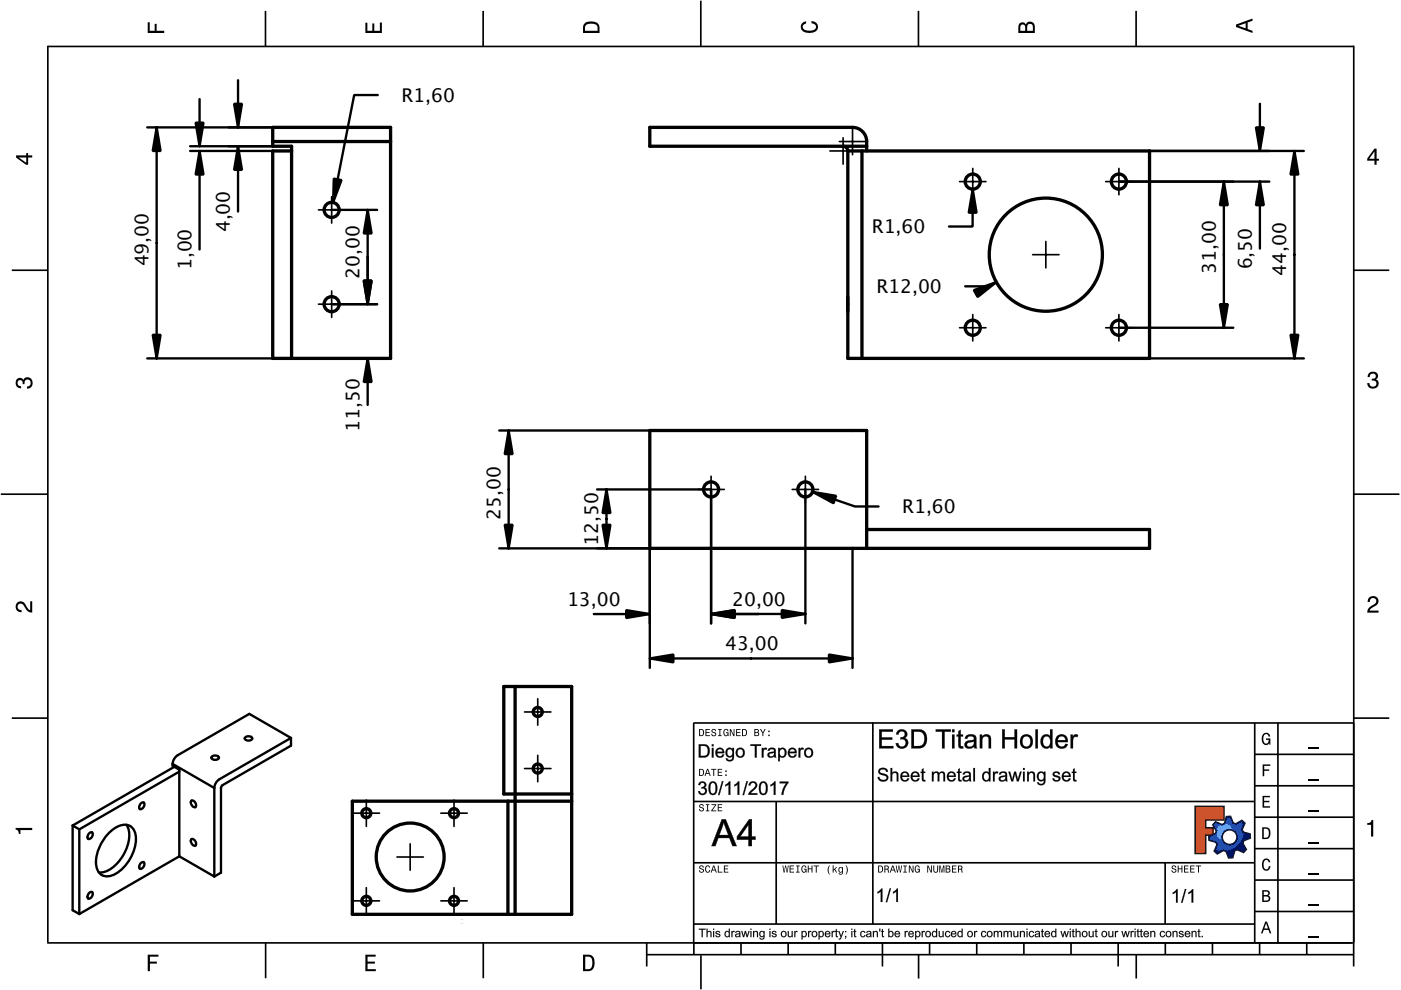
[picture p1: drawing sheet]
<svg xmlns="http://www.w3.org/2000/svg" width="297mm" height="210mm" viewBox="0 0 297 210" stroke-linecap="round" stroke-linejoin="round" font-family="sans-serif">
<defs><g id="words">
<g font-size="4">
<text x="85.1" y="21.6">R1,60</text>
<text x="48.7" y="49.3" transform="rotate(-90 48.7 49.3)">4,00</text>
<text x="184.8" y="49.5">R1,60</text>
<text x="31.5" y="56.5" transform="rotate(-90 31.5 56.5)">49,00</text>
<text x="40.6" y="57.3" transform="rotate(-90 40.6 57.3)">1,00</text>
<text x="76.2" y="59.2" transform="rotate(-90 76.2 59.2)">20,00</text>
<text x="257.8" y="58.1" transform="rotate(-90 257.8 58.1)">31,00</text>
<text x="265.4" y="57.1" transform="rotate(-90 265.4 57.1)">6,50</text>
<text x="272.7" y="58.5" transform="rotate(-90 272.7 58.5)">44,00</text>
<text x="185.8" y="62.2">R12,00</text>
<text x="76.2" y="91.5" transform="rotate(-90 76.2 91.5)">11,50</text>
<text x="106.1" y="110.3" transform="rotate(-90 106.1 110.3)">25,00</text>
<text x="191.3" y="108.9">R1,60</text>
<text x="126.9" y="115.8" transform="rotate(-90 126.9 115.8)">12,50</text>
<text x="120.2" y="128.5">13,00</text>
<text x="155.2" y="128.4">20,00</text>
<text x="153.7" y="137.9">43,00</text>
</g>
</g></defs>
<g fill="none" stroke="#000" stroke-width=".35">
<path d="M10.1 9.7v190.1M10.1 9.9h277M56.3 2.3v7.5M102.4 2.3v7.5M148.6 .1v9.8M194.7 2.3v7.5M240.9 2.3v7.5M287 9.7v195.2M2.5 57.3h7.5M287.1 57.3h7.4M.2 104.8h10M287 104.8h9.7"/>
<path d="M2.5 152.3h7.5M147 153.3h140.1M147.1 153.3v49.1M185.1 153.2v42.8M266 159.9h21M266 153.3v46.7M270.9 153.3v46.7M287.1 152.3h7.4M147 169.9h119M164.6 169.9v26M266 179.9h21M266 173.3h21"/>
<path d="M266 166.6h21M10 199.9h277.1M56.3 199.9v7.5M102.5 199.9v7.5M137.1 199.9v5M147 195.9h119M147 182.9h119M157.1 199.9v2.5M167.1 199.9v2.5M177.1 199.9v2.5M187.1 199.9v5M197.1 199.9v2.5"/>
<path d="M207.1 199.9v2.5M217.1 199.9v2.5M227.1 199.9v2.5M237.1 199.9v5M247 182.9v13M247.1 199.9v2.5M257.1 199.9v2.5M266 193.3h21M266 186.6h21M267.1 199.9v2.5M277.1 199.9v2.5M137.1 202.4h150"/>
<path d="M148.6 202.6v7.2M194.8 202.4v5.1M240.9 202.4v5.1"/>
</g>
<g fill="#000">
<path d="M31.3 4.7h.4v1.8h1.1v-1.4h.4v1.4h1.6v.5h-3.5z" fill-rule="evenodd"/>
<path d="M77.5 4.8h.4v1.7h1v-1.5h.5v1.5h1.1v-1.7h.5v2.2h-3.5z" fill-rule="evenodd"/>
<path d="M124.1 4.9a2.19 2.19 0 0 0-.5 2.1h3.5v-1.2a1.42 1.42 0 0 0-1.7-1.3zM124.3 5.2a2.14 2.14 0 0 1 2.3 .3l.1 1h-2.7l.1-1z" fill-rule="evenodd"/>
<path d="M170.1 4.9l.8-.4v.5a.7 .7 0 0 0-.7 .5 .7 .7 0 0 0 .3 .8 1.69 1.69 0 0 0 2.5-.6 .9 .9 0 0 0-.9-.8v-.5a1.24 1.24 0 0 1 1.3 1.1 1.24 1.24 0 0 1-1 1.4 2.22 2.22 0 0 1-2.5-.7l-.1-.5z" fill-rule="evenodd"/>
<path d="M216.1 5l-.2 .8v1.2h3.5v-1.3a.98 .98 0 0 0-.7-1.1 .98 .98 0 0 0-1.2 .6 .84 .84 0 0 0-1.4-.2zM216.4 5.3a.54 .54 0 0 1 .7-.1 .54 .54 0 0 1 .3 .6v.7h-1.1zM217.9 5.2a.62 .62 0 0 1 .7-.1 .62 .62 0 0 1 .4 .6v.8h-1.2z" fill-rule="evenodd"/>
<path d="M262.1 5.2v.5l3.5 1.3v-.5l-1.1-.3v-1.4l1.1-.4v-.5zM262.6 5.5l1.5-.6v1.1z" fill-rule="evenodd"/>
<path d="M3.4 32.9v.5l2.1 1.5h.5v-1.5h.8v-.5h-.8v-.5h-.4v.5zM4 33.4h1.6v1.1z" fill-rule="evenodd"/>
<path d="M291.4 31.5l-1.5 2.1v.5h1.5v.8h.5v-.8h.5v-.4h-.5v-2.2zM291.4 32.1v1.6h-1.1z" fill-rule="evenodd"/>
<path d="M3.6 80.4a.86 .86 0 0 1 1.4 .1 1.06 1.06 0 0 1 1.2-.5 1.06 1.06 0 0 1 .7 1.2 1.1 1.1 0 0 1-1.2 1.2v-.4a.71 .71 0 0 0 .8-1 .71 .71 0 0 0-1.3-.1v.6h-.4a.61 .61 0 0 0-.3-.8 .61 .61 0 0 0-.8 .2 .61 .61 0 0 0 .2 .8l.6 .2v.4a1.15 1.15 0 0 1-1.2-.6 1.15 1.15 0 0 1 .3-1.3z" fill-rule="evenodd"/>
<path d="M290.3 79.1a1.08 1.08 0 0 1 1.3-.2 1.08 1.08 0 0 1 .5 1.3l-.4 .2a1.06 1.06 0 0 1 .6 1.3 1.06 1.06 0 0 1-1.2 .7 1.1 1.1 0 0 1-1.2-1.2h.4a.71 .71 0 0 0 1 .8 .71 .71 0 0 0 .1-1.3h-.6v-.4a.61 .61 0 0 0 .8-.3 .61 .61 0 0 0-.2-.8 .61 .61 0 0 0-.8 .2l-.2 .5h-.4z" fill-rule="evenodd"/>
<path d="M3.6 127.8a1.22 1.22 0 0 1 2 .7l.4 .6 .4 .3v-1.9h.4v2.4a1.8 1.8 0 0 1-1.7-1.4 .71 .71 0 0 0-.9-.5 .71 .71 0 0 0-.5 .8 .71 .71 0 0 0 .9 .6v.4a1.18 1.18 0 0 1-1.2-.6 1.18 1.18 0 0 1 .2-1.4z" fill-rule="evenodd"/>
<path d="M290.3 126.7a1.18 1.18 0 0 1 1.9 .3 1.18 1.18 0 0 1-1 1.7l-.5 .3-.3 .5h1.9v.4h-2.4a1.8 1.8 0 0 1 1.4-1.7 .71 .71 0 0 0 .5-.9 .71 .71 0 0 0-.9-.5 .71 .71 0 0 0-.5 .8h-.4z" fill-rule="evenodd"/>
<path d="M148.2 154.6v1.5h.5a.77 .77 0 0 0 .6-.8 .77 .77 0 0 0-.6-.7zM148.4 154.8a.58 .58 0 0 1 .7 .5 .58 .58 0 0 1-.7 .6zM149.6 154.6v1.5h.9v-.2h-.7v-.5h.6v-.2h-.6v-.4h.7v-.2zM151 154.7a.53 .53 0 0 0 0 .6 .53 .53 0 0 0 .6 .2 .32 .32 0 0 1-.3 .5 .32 .32 0 0 1-.3-.4h-.2a.5 .5 0 0 0 .7 .5 .5 .5 0 0 0 .1-.8l-.4-.1a.28 .28 0 0 1-.1-.4 .28 .28 0 0 1 .4-.1 .28 .28 0 0 1 .1 .3h.2a.51 .51 0 0 0-.3-.4 .51 .51 0 0 0-.5 .1zM152.3 154.6v.2h.2v1.1h-.2v.2h.7v-.2h-.3v-1.1h.3v-.2zM153.5 154.7a.81 .81 0 0 0 .5 1.4l.3-.2 .2 .2v-.8h-.6v.1h.4l-.2 .5a.6 .6 0 0 1-.5-.6 .6 .6 0 0 1 .4-.6l.2 .3h.2l-.1-.3a.53 .53 0 0 0-.8 0zM154.7 154.6v1.5h.2v-1.3l.6 1.3h.2v-1.5h-.2v1.2l-.5-1.2zM156.1 154.6v1.5h.9v-.2h-.7v-.5h.6v-.2h-.6v-.4h.7v-.2zM157.3 154.6v1.5h.5a.77 .77 0 0 0 .6-.8 .77 .77 0 0 0-.6-.7zM157.5 154.8a.58 .58 0 0 1 .7 .5 .58 .58 0 0 1-.7 .6zM159.9 154.6v1.5h.6a.42 .42 0 0 0 .5-.3 .42 .42 0 0 0-.3-.5l.2-.2-.1-.4zM160.1 154.8h.3a.23 .23 0 0 1 .3 .2 .23 .23 0 0 1-.3 .2h-.3zM160.1 155.4h.4a.26 .26 0 0 1 .3 .2 .26 .26 0 0 1-.3 .3h-.4zM161.1 154.6l.5 .9v.6h.2v-.6l.5-.9h-.2l-.4 .7-.3-.7zM162.9 155.8v.3h.3v-.3zM162.9 154.9v.3h.3v-.3z" fill-rule="evenodd"/>
<path d="M267.8 155.7a.85 .85 0 0 1 .9-.3 .85 .85 0 0 1 .6 .8h-.3l-.1-.3a.49 .49 0 0 0-.4-.3 .49 .49 0 0 0-.5 .3 1.2 1.2 0 0 0 .4 1.8 .66 .66 0 0 0 .6-.8h-.6v-.3h.9v1.3h-.1l-.1-.3-.3 .3a.85 .85 0 0 1-1.2-.7v-1.1z" fill-rule="evenodd"/>
<path d="M3.3 175.5h3.5v.5h-2.5v.8h-.3a.77 .77 0 0 0-.7-.9z" fill-rule="evenodd"/>
<path d="M148.4 170.6a.53 .53 0 0 0 0 .6 .53 .53 0 0 0 .6 .2 .32 .32 0 0 1-.3 .5 .32 .32 0 0 1-.3-.4h-.2a.5 .5 0 0 0 .7 .6 .5 .5 0 0 0 .1-.9l-.4-.1a.28 .28 0 0 1-.1-.4 .28 .28 0 0 1 .4-.1 .28 .28 0 0 1 .1 .4h.2a.51 .51 0 0 0-.3-.5 .51 .51 0 0 0-.5 .1zM149.7 170.5v.2h.2v1.1h-.2v.2h.7v-.2h-.3v-1.1h.3v-.2zM150.8 170.5v.2h.8l-.8 1.3h1.1v-.2h-.9l.9-1.3zM152.2 170.5v1.5h.9v-.2h-.7v-.5h.6v-.2h-.6v-.4h.7v-.2z" fill-rule="evenodd"/>
<path d="M148.2 163v1.5h.5a.77 .77 0 0 0 .6-.7 .77 .77 0 0 0-.6-.8zM148.4 163.2a.57 .57 0 0 1 .7 .6 .57 .57 0 0 1-.7 .5zM149.9 163l-.5 1.5h.2l.1-.4h.6l.2 .4h.2l-.6-1.5zM150 163.2l.3 .7h-.5zM150.8 163v.2h.4v1.3h.2v-1.3h.5v-.2zM152.2 163v1.5h.9v-.2h-.7v-.5h.6v-.2h-.6v-.4h.7v-.2zM153.8 164.2v.3h.3v-.3zM153.8 163.4v.3h.3v-.3z" fill-rule="evenodd"/>
<path d="M253.4 171h6.1v2.8h-3.9v1.7h1.6v1.5h-1.6v4h-2.2z" fill-rule="evenodd"/>
<path d="M257.7 174.3l-.5 .6 .7 1.3-.2 .6-1.4 .5v.9l1.5 .4 .3 .5-.7 1.4 .7 .5 1.3-.7 .6 .2 .5 1.4 .9-.1 .3-1.4 .6-.3 1.4 .6 .5-.6-.7-1.3 .2-.6 1.4-.5-.1-.9-1.4-.4-.3-.5 .6-1.4-.6-.6-1.3 .8-.6-.2-.5-1.4h-.9l-.4 1.5-.5 .2zM259.1 177.5a1.6 1.6 0 0 1 3.2 0 1.6 1.6 0 0 1-3.2 0z" fill-rule="evenodd"/>
<path d="M267.7 168.7h1.5v.3h-1.2v.8h1.1v.3h-1.1v.8h1.3v.3h-1.6z" fill-rule="evenodd"/>
<path d="M267.7 162.1h1.6v.3h-1.3v.7h1.1v.3h-1.1v1.2h-.3z" fill-rule="evenodd"/>
<path d="M267.6 175.4v2.5h.8a1.37 1.37 0 0 0 .7-2.2 1.56 1.56 0 0 0-1.5-.3zM267.9 175.7a.98 .98 0 0 1 1.2 .7 .98 .98 0 0 1-.7 1.2h-.5z" fill-rule="evenodd"/>
<path d="M289.9 174.5a.77 .77 0 0 0 .9-.6h.4v3.5h-.5v-2.5h-.8z" fill-rule="evenodd"/>
<path d="M148.4 183.6a.53 .53 0 0 0 0 .6 .53 .53 0 0 0 .6 .2 .32 .32 0 0 1-.3 .5 .32 .32 0 0 1-.3-.4h-.2a.5 .5 0 0 0 .7 .6 .5 .5 0 0 0 .1-.9l-.4-.1a.28 .28 0 0 1-.1-.4 .28 .28 0 0 1 .4-.1 .28 .28 0 0 1 .1 .4h.2a.51 .51 0 0 0-.3-.5 .51 .51 0 0 0-.5 .1zM149.6 183.7l-.1 .2a.67 .67 0 0 0 .1 .9 .67 .67 0 0 0 .8 .1l.2-.4h-.2l-.2 .3a.6 .6 0 0 1-.5-.5 .6 .6 0 0 1 .4-.6l.3 .3h.2l-.2-.4a.5 .5 0 0 0-.8 .1zM151.2 183.5l-.5 1.5h.2l.1-.4h.6l.2 .4h.2l-.6-1.5zM151.3 183.7l.3 .7h-.5zM152.2 183.5v1.5h1v-.2h-.8v-1.3zM153.5 183.5v1.5h.9v-.2h-.7v-.5h.6v-.2h-.6v-.4h.7v-.2z" fill-rule="evenodd"/>
<path d="M165.9 183.5l.3 1.5h.1l.3-1.3 .2 1.3h.2l.2-1.5h-.1l-.2 1.3-.2-1.3h-.2l-.2 1.3-.2-1.3zM167.4 183.5v1.5h1v-.2h-.8v-.5h.7v-.2h-.7v-.4h.7v-.2zM168.8 183.5v.2h.3v1.1h-.3v.2h.7v-.2h-.2v-1.1h.2v-.2zM170.1 183.7a.82 .82 0 0 0 .5 1.3l.3-.2 .1 .2v-.8h-.5v.2h.3l-.2 .4a.6 .6 0 0 1-.5-.5 .6 .6 0 0 1 .5-.6l.2 .3h.2l-.2-.4a.53 .53 0 0 0-.7 .1zM171.3 183.5v1.5h.2v-.7h.6v.7h.2v-1.5h-.2v.6h-.6v-.6zM172.5 183.5v.2h.5v1.3h.2v-1.3h.4v-.2zM175.8 183.5a1.35 1.35 0 0 0 .2 1.9 1.84 1.84 0 0 1 0-1.9zM176.5 183.5v1.5h.2v-.4l.2-.2 .4 .6h.2l-.4-.7 .4-.5h-.2l-.6 .6v-.9zM177.9 184a.59 .59 0 0 0-.2 .7 .59 .59 0 0 0 .7 .3l.1-.2a.31 .31 0 0 1-.1 .5 .31 .31 0 0 1-.4-.2h-.2a.47 .47 0 0 0 .5 .4 .47 .47 0 0 0 .4-.5v-1.2h-.2v.2l-.3-.2zM178 184.1l.1-.1a.42 .42 0 0 1 .4 .4 .42 .42 0 0 1-.4 .5l-.1-.3zM179.3 183.5a1.85 1.85 0 0 1 0 1.9 1.22 1.22 0 0 0 0-1.9z" fill-rule="evenodd"/>
<path d="M186.2 183.5v1.5h.5a.77 .77 0 0 0 .6-.7 .77 .77 0 0 0-.6-.8zM186.4 183.7a.58 .58 0 0 1 .6 .6 .58 .58 0 0 1-.6 .5zM187.5 183.5v1.5h.2v-.6a.45 .45 0 0 1 .5 .1 .45 .45 0 0 1 .1 .5h.2l-.2-.7a.42 .42 0 0 0 .1-.5 .42 .42 0 0 0-.4-.3zM187.7 183.7h.2a.26 .26 0 0 1 .4 .3 .26 .26 0 0 1-.4 .2h-.2zM189.2 183.5l-.6 1.5h.2l.2-.4h.6l.1 .4h.2l-.5-1.5zM189.3 183.7l.2 .7h-.4zM189.9 183.5l.3 1.5h.2l.2-1.3 .2 1.3h.2l.3-1.5h-.2l-.2 1.3-.2-1.3h-.2l-.2 1.3-.2-1.3zM191.5 183.5v.2h.3v1.1h-.3v.2h.8v-.2h-.3v-1.1h.3v-.2zM192.7 183.5v1.5h.2v-1.2l.5 1.2h.3v-1.5h-.2v1.2l-.6-1.2zM194.1 183.7a.81 .81 0 0 0 .5 1.3l.3-.2 .1 .2v-.8h-.5v.2h.3l-.2 .4a.6 .6 0 0 1-.5-.5 .6 .6 0 0 1 .5-.6l.2 .3h.2l-.2-.4a.53 .53 0 0 0-.7 .1zM196.6 183.5v1.5h.2v-1.2l.6 1.2h.2v-1.5h-.2v1.2l-.6-1.2zM197.9 183.5v.9a.52 .52 0 0 0 .5 .6 .52 .52 0 0 0 .5-.6v-.9h-.2v.9a.33 .33 0 0 1-.3 .5 .33 .33 0 0 1-.3-.5v-.9zM199.2 183.5v1.5h.1v-1.4l.3 1.4h.2l.3-1.4v1.4h.1v-1.5h-.2l-.3 1.3-.3-1.3zM200.5 183.5v1.5h.6a.42 .42 0 0 0 .4-.3 .42 .42 0 0 0-.2-.5l.2-.2-.1-.4zM200.7 183.7h.3a.23 .23 0 0 1 .3 .2 .23 .23 0 0 1-.3 .2h-.3zM200.7 184.3h.3a.26 .26 0 0 1 .3 .3 .26 .26 0 0 1-.3 .2h-.3zM201.8 183.5v1.5h1v-.2h-.8v-.5h.7v-.2h-.7v-.4h.8v-.2zM203.1 183.5v1.5h.2v-.6a.45 .45 0 0 1 .5 .1 .45 .45 0 0 1 .1 .5h.2l-.2-.7a.42 .42 0 0 0 .1-.5 .42 .42 0 0 0-.4-.3zM203.3 183.7h.3a.26 .26 0 0 1 .3 .3 .26 .26 0 0 1-.4 .2h-.2z" fill-rule="evenodd"/>
<path d="M248.5 183.6a.53 .53 0 0 0 0 .6 .53 .53 0 0 0 .6 .2 .32 .32 0 0 1-.2 .5 .32 .32 0 0 1-.3-.4h-.2a.5 .5 0 0 0 .6 .6 .5 .5 0 0 0 .2-.9l-.4-.1a.28 .28 0 0 1-.1-.4 .28 .28 0 0 1 .3-.1 .28 .28 0 0 1 .2 .4h.2a.51 .51 0 0 0-.3-.5 .51 .51 0 0 0-.6 .1zM249.7 183.5v1.5h.2v-.7h.6v.7h.2v-1.5h-.2v.6h-.6v-.6zM251 183.5v1.5h1v-.2h-.8v-.5h.7v-.2h-.7v-.4h.8v-.2zM252.3 183.5v1.5h1v-.2h-.8v-.5h.7v-.2h-.7v-.4h.8v-.2zM253.5 183.5v.2h.5v1.3h.2v-1.3h.5v-.2z" fill-rule="evenodd"/>
<path d="M268.3 195.4l-1 2.5h.4l.2-.7h1l.3 .7h.3l-.9-2.5zM268.4 195.8l.4 1.1h-.7z" fill-rule="evenodd"/>
<path d="M267.6 188.7v2.5h1a.7 .7 0 0 0 .7-.5 .7 .7 0 0 0-.4-.8 .61 .61 0 0 0 .3-.8 .61 .61 0 0 0-.7-.4zM267.9 189h.6a.38 .38 0 0 1 .4 .4 .38 .38 0 0 1-.5 .4h-.5zM267.9 190.1h.6a.44 .44 0 0 1 .5 .4 .44 .44 0 0 1-.5 .4h-.6z" fill-rule="evenodd"/>
<path d="M267.8 182.3a.85 .85 0 0 1 .9-.3 .85 .85 0 0 1 .6 .8h-.3l-.1-.2a.47 .47 0 0 0-.4-.3 .47 .47 0 0 0-.4 .3 1.21 1.21 0 0 0 .4 1.7 .64 .64 0 0 0 .5-.7h.4a.89 .89 0 0 1-.8 1 .89 .89 0 0 1-1-.7v-1.1z" fill-rule="evenodd"/>
<path d="M31.3 202.4h2.3v.4h-1.8v1.1h1.5v.4h-1.5v1.6h-.5z" fill-rule="evenodd"/>
<path d="M77.5 202.4h2.1v.4h-1.7v1.1h1.6v.4h-1.6v1.2h1.8v.4h-2.2z" fill-rule="evenodd"/>
<path d="M123.6 202.4v3.5h1.2a1.42 1.42 0 0 0 1.3-1.7 1.38 1.38 0 0 0-1.3-1.8zM124.1 202.8l1 .1a1.89 1.89 0 0 1 0 2.5l-1 .1z" fill-rule="evenodd"/>
</g>
<path d="M277.3 158.6h2.2M277.3 178.6h2.2M277.3 172h2.2M277.3 165.3h2.2M277.3 198.6h2.2M277.3 192h2.2M277.3 185.3h2.2" fill="none" stroke="#000" stroke-width=".25"/>
<g fill="#000">
<path d="M186.4 154.6h2.9v.6l-2.4-.1v1.3l2.3-.1v.6l-2.3-.1v1.4h2.5v.5h-3zM186.4 154.7v4h3v-.5h-2.5v-1.4h2.3v-.4h-2.3v-1.3h2.4v-.4zM190.4 154.9a1.11 1.11 0 0 1 1.6-.1 1.11 1.11 0 0 1 0 1.6l-.2 .1a1.04 1.04 0 0 1 .6 1.7 1.33 1.33 0 0 1-1.5 .5 1.33 1.33 0 0 1-1-1.1l.5-.1a.78 .78 0 0 0 1 .8 .78 .78 0 0 0 .6-1.1 .78 .78 0 0 0-1.1-.4v-.5a.67 .67 0 0 0 .9-.5 .67 .67 0 0 0-.7-.8 .67 .67 0 0 0-.6 .8l-.6-.1zM190.4 154.9l-.4 .8 .5 .1a.7 .7 0 0 1 .7-.8 .7 .7 0 0 1 .7 .8 .7 .7 0 0 1-.9 .5l-.1 .5a.82 .82 0 0 1 1.1 .5 .82 .82 0 0 1-.6 1 .82 .82 0 0 1-1-.8l-.5 .1a1.26 1.26 0 0 0 1.8 1 1.26 1.26 0 0 0 .5-1.9l-.5-.2a.99 .99 0 0 0 .5-1.3 .99 .99 0 0 0-1.3-.5zM193.2 154.6l1.9 .1 .8 .3a2.17 2.17 0 0 1-.8 3.7h-1.9zM193.2 154.7v4l1.5-.1a1.78 1.78 0 0 0 1.8-2.3 1.62 1.62 0 0 0-1.9-1.6zM193.8 155.1v3.1h.8a1.22 1.22 0 0 0 1.4-1.6l-.2-.9-.5-.5zM193.7 155.1h.9a1.44 1.44 0 0 1 1.4 2.1 1.15 1.15 0 0 1-1.4 1h-.9zM198.4 154.6h3.2v.6l-1.3-.1v3.6h-.6v-3.6l-1.3 .1zM198.4 154.7v.4h1.4l-.1 3.6h.6l-.1-3.6h1.4v-.4zM201.8 154.6h.6v.7h-.6zM201.9 154.7v.5h.5v-.5zM201.8 155.7h.6v3h-.6zM201.9 155.8v2.9h.5v-2.9zM203.2 155l.5-.3v1.1l.5-.1v.5l-.5-.1v1.7a.31 .31 0 0 0 .1 .4 .31 .31 0 0 0 .4 0l.1 .5a.77 .77 0 0 1-.9-.1 .77 .77 0 0 1-.2-.8v-1.7l-.4 .1v-.5l.4 .1zM203.2 155v.8h-.4v.3h.4v1.7a.69 .69 0 0 0 .2 .8 .69 .69 0 0 0 .8 0v-.4a.36 .36 0 0 1-.4 0 .36 .36 0 0 1-.1-.4v-1.7h.5v-.3h-.5v-1.1zM204.9 156a1.32 1.32 0 0 1 2.1 .4v1.7l.2 .6h-.6l-.1-.4a1.27 1.27 0 0 1-2-.2 1.21 1.21 0 0 1 1.5-1.2l.5-.1a.74 .74 0 0 0-.7-.7 .74 .74 0 0 0-.8 .6l-.5-.1zM204.9 156l-.3 .6 .5 .1a.77 .77 0 0 1 .5-.6 .77 .77 0 0 1 .8 .2l.1 .5-1.3 .3a.86 .86 0 0 0-.6 1.2 .86 .86 0 0 0 1.2 .4l.8-.5v.5h.6l-.2-.6v-1.8a1.36 1.36 0 0 0-2.1-.3zM205.2 157.6a.51 .51 0 0 0 0 .7 .51 .51 0 0 0 .7 0l.5-.4 .1-.7zM205.1 157.5l1.4-.3a.9 .9 0 0 1-.4 1 .9 .9 0 0 1-1.1-.1zM207.7 155.7h.5v.5a1.05 1.05 0 0 1 1.3-.5 1.05 1.05 0 0 1 .6 1.2v1.8h-.5v-1.8a.69 .69 0 0 0-.8-.8 .69 .69 0 0 0-.5 1v1.6h-.6zM207.8 155.8v2.9h.4v-1.6a.74 .74 0 0 1 .6-1 .74 .74 0 0 1 .8 .8v1.8h.5v-2.3a1.05 1.05 0 0 0-.9-.7 1.05 1.05 0 0 0-1 .6v-.5zM212.5 154.6h.6v1.7h2v-1.7h.6v4.1h-.6v-1.9h-2.1l.1 1.9h-.6zM212.5 154.7v4h.5v-2h2.1v2h.5v-4h-.5v1.6h-2.1v-1.6zM216.7 156a1.5 1.5 0 0 1 2.3 1 1.5 1.5 0 0 1-1.9 1.7 1.71 1.71 0 0 1-.4-2.7zM216.7 156a1.52 1.52 0 0 0-.3 1.9 1.52 1.52 0 0 0 1.7 .7 1.48 1.48 0 0 0 .8-2.1 1.48 1.48 0 0 0-2.2-.5zM217 156.4a1.08 1.08 0 0 0-.2 1.2 1.08 1.08 0 0 0 1 .7 1.1 1.1 0 0 0 .7-1.3 1.1 1.1 0 0 0-1.1-.8zM217 156.4a.96 .96 0 0 1 1.2-.1 .96 .96 0 0 1 .3 1.2 .89 .89 0 0 1-1.1 .8 .89 .89 0 0 1-.7-1.1zM219.5 154.6h.6v4.1h-.6zM219.5 154.7v4h.5v-4zM221 156a1.05 1.05 0 0 1 1.6 .1v-1.5h.6v4.1h-.6l.1-.4a1.02 1.02 0 0 1-1.7 .1 1.91 1.91 0 0 1 0-2.4zM221 156a1.52 1.52 0 0 0-.3 1.7 1.52 1.52 0 0 0 1.5 .9l.5-.4v.5h.4v-4h-.5l.1 1.5a1.04 1.04 0 0 0-1.7-.2zM221.4 156.4a1.23 1.23 0 0 0 .5 1.9 1.15 1.15 0 0 0 .8-1.1 1.15 1.15 0 0 0-.8-1.1zM221.3 156.4a.84 .84 0 0 1 1.1-.2 .84 .84 0 0 1 .3 1.1 .85 .85 0 0 1-.8 1 .85 .85 0 0 1-.8-1.1zM224.1 156.1a1.37 1.37 0 0 1 1.6-.3 1.37 1.37 0 0 1 .7 1.6l-2.1-.1a.83 .83 0 0 0 .6 1 .83 .83 0 0 0 1-.6l.5 .1a1.45 1.45 0 0 1-1.9 .8 1.45 1.45 0 0 1-.7-2zM224.1 156.1a1.48 1.48 0 0 0-.1 2 1.48 1.48 0 0 0 1.9 .4l.5-.7-.5-.1a.85 .85 0 0 1-1 .6 .85 .85 0 0 1-.7-1h2.2a1.86 1.86 0 0 0-.6-1.4l-1-.2zM224.5 156.3l-.2 .6h1.6a.77 .77 0 0 0-.5-.7 .77 .77 0 0 0-.9 .1zM224.5 156.3l.4-.2h.4l.4 .3 .2 .6h-1.7zM227 155.7h.5l-.1 .5a.68 .68 0 0 1 1.2-.3l-.2 .5a.54 .54 0 0 0-.8 .2l-.1 2.1h-.5zM227 155.8v2.9h.5v-1.6a.65 .65 0 0 1 .1-.7 .65 .65 0 0 1 .8-.1l.2-.4a.74 .74 0 0 0-1.2 .3v-.4z"/>
<path d="M186.4 154.7h2.9v.4h-2.4v1.3h2.3v.4h-2.3v1.4h2.5v.5h-3zM190.4 154.9a1.08 1.08 0 0 1 1.5-.1 1.08 1.08 0 0 1 .1 1.6l-.2 .1a1.22 1.22 0 0 1 .5 1.7 1.22 1.22 0 0 1-1.7 .4l-.5-.4-.2-.6 .5-.1a.81 .81 0 0 0 1 .8 .81 .81 0 0 0 .6-1 .81 .81 0 0 0-1.1-.5l.1-.5a.69 .69 0 0 0 .8-.5 .69 .69 0 0 0-.6-.8 .69 .69 0 0 0-.7 .8l-.5-.1zM193.2 154.7h1.4a1.84 1.84 0 0 1 1.9 2.5 1.62 1.62 0 0 1-1.8 1.5h-1.5zM193.8 155.1v3.1h.8a1.35 1.35 0 0 0 1.4-1.9 1.18 1.18 0 0 0-1.4-1.2zM198.4 154.7h3.2v.4h-1.3v3.6h-.6v-3.6h-1.3zM201.9 154.7h.5v.5h-.5zM201.9 155.8h.5v2.9h-.5zM203.2 155l.5-.3v1.1h.5v.3h-.5v1.7a.33 .33 0 0 0 .1 .4 .33 .33 0 0 0 .4 0v.5a.72 .72 0 0 1-.8-.1 .72 .72 0 0 1-.2-.8v-1.7h-.4v-.3h.4zM204.9 156a1.4 1.4 0 0 1 2.1 .3l.2 2.4h-.6l-.1-.4a1.19 1.19 0 0 1-2-.4 1.19 1.19 0 0 1 1.5-1h.3a.41 .41 0 0 0 .2-.5 .41 .41 0 0 0-.5-.3l-.7 .1-.2 .5-.5-.1zM205.2 157.6a.54 .54 0 0 0 0 .7 .54 .54 0 0 0 .7 0 .89 .89 0 0 0 .6-1.1zM207.8 155.8h.4v.4a1.03 1.03 0 0 1 1.3-.5 1.03 1.03 0 0 1 .6 1.2v1.8h-.5v-1.8a.72 .72 0 0 0-.8-.8 .72 .72 0 0 0-.6 1v1.6h-.4zM212.5 154.7h.5v1.6h2.1v-1.6h.5v4h-.5v-1.9h-2.1v1.9h-.5zM216.7 156a1.47 1.47 0 0 1 2.3 1 1.47 1.47 0 0 1-1.9 1.6 1.68 1.68 0 0 1-.4-2.6zM217 156.4a1.11 1.11 0 0 0-.2 1.2 1.11 1.11 0 0 0 1.1 .7 1.13 1.13 0 0 0 .6-1.3 1.13 1.13 0 0 0-1.1-.9zM219.5 154.7h.5v4h-.5zM221 156a1.07 1.07 0 0 1 1.6 .1v-1.4h.5v4h-.4v-.4a1.25 1.25 0 0 1-1.6 .2 1.25 1.25 0 0 1-.5-1.6zM221.3 156.4a1.25 1.25 0 0 0 .6 1.9 1.18 1.18 0 0 0 .8-1.1 1.18 1.18 0 0 0-.8-1.1zM224.1 156.1a1.35 1.35 0 0 1 1.6-.3 1.35 1.35 0 0 1 .7 1.5h-2.2a.84 .84 0 0 0 .7 1 .84 .84 0 0 0 1-.6l.5 .1a1.42 1.42 0 0 1-1.9 .8 1.42 1.42 0 0 1-.7-2zM224.5 156.3l-.2 .6h1.6a.8 .8 0 0 0-.5-.7 .8 .8 0 0 0-.9 .1zM227 155.8h.4v.4a.7 .7 0 0 1 1.2-.3l-.2 .4a.64 .64 0 0 0-.8 .1 .64 .64 0 0 0-.1 .7v1.6h-.5z"/>
<path d="M148.3 165.9a.78 .78 0 0 1 1.2-.1 .78 .78 0 0 1-.1 1.2 .75 .75 0 0 1 .5 .6 .75 .75 0 0 1-.3 .7 .93 .93 0 0 1-1 .3 .93 .93 0 0 1-.6-.9h.4a.55 .55 0 0 0 .6 .5 .55 .55 0 0 0 .5-.7 .55 .55 0 0 0-.8-.3v-.4a.47 .47 0 0 0 .7-.3 .47 .47 0 0 0-.5-.6 .47 .47 0 0 0-.5 .6l-.4-.1zM148.4 165.9l-.3 .5 .3 .1a.5 .5 0 0 1 .5-.6 .5 .5 0 0 1 .5 .6 .5 .5 0 0 1-.6 .4l-.1 .3a.58 .58 0 0 1 .8 .3 .58 .58 0 0 1-.4 .8 .58 .58 0 0 1-.7-.6l-.4 .1a.89 .89 0 0 0 1.2 .7 .89 .89 0 0 0 .4-1.4l-.3-.1a.73 .73 0 0 0 .2-1.1 .73 .73 0 0 0-1.1 0zM150.6 165.8a1.04 1.04 0 0 1 1.2 .1 1.04 1.04 0 0 1 .3 1.2 1.06 1.06 0 0 1-.3 1.2 1.06 1.06 0 0 1-1.1 .2 2.18 2.18 0 0 1-.1-2.7zM150.7 165.9a2.3 2.3 0 0 0-.2 2.4 .91 .91 0 0 0 1.1 .1 .91 .91 0 0 0 .4-1 1.2 1.2 0 0 0-1-1.7zM150.8 166.2a2.16 2.16 0 0 0 .2 2h.3a1.74 1.74 0 0 0 0-2.2zM150.9 166h.4a1.76 1.76 0 0 1 0 2.3h-.3a1.93 1.93 0 0 1-.1-2.3zM153.1 165.6h.3l-.8 3h-.4zM153.1 165.6l-.8 3h.2l.9-2.9zM153.8 166.4l.5-.4a.4 .4 0 0 1 .6-.3v2.8h-.4v-2.2l-.7 .5zM153.8 166.4v.3l.7-.5v2.3h.3v-2.8h-.2l-.3 .4zM155.7 166.4l.5-.4a.4 .4 0 0 1 .6-.3v2.8h-.4v-2.2l-.7 .5zM155.7 166.4v.3l.7-.5v2.3h.3v-2.8h-.2l-.3 .4zM158.3 165.6h.3l-.8 3h-.4zM158.3 165.6l-.8 3h.2l.9-2.9zM159 165.9a.95 .95 0 0 1 1.5 .2 .95 .95 0 0 1-.6 1.4l-.7 .7h1.4v.3h-2l.2-.5 .6-.5a.95 .95 0 0 0 .6-1.4 .53 .53 0 0 0-.6-.1 .53 .53 0 0 0-.3 .6l-.4-.1zM159 165.9l-.3 .6h.4a.58 .58 0 0 1 .9-.5 .58 .58 0 0 1-.1 1.1l-.9 .8-.3 .6h1.8v-.3h-1.4l.6-.6a1.07 1.07 0 0 0 .4-1.8l-.7-.1zM161.3 165.8a1.04 1.04 0 0 1 1.2 .1 1.04 1.04 0 0 1 .3 1.2 1.06 1.06 0 0 1-.3 1.2 1.06 1.06 0 0 1-1.1 .2 2.18 2.18 0 0 1-.1-2.7zM161.3 165.9a2.3 2.3 0 0 0-.1 2.4 .91 .91 0 0 0 1.1 .1 .91 .91 0 0 0 .4-1 1.2 1.2 0 0 0-1.1-1.7zM161.4 166.2a2.16 2.16 0 0 0 .3 2h.3a1.74 1.74 0 0 0 0-2.2zM161.5 166h.5a1.76 1.76 0 0 1 0 2.3h-.3a1.93 1.93 0 0 1-.2-2.3zM163.3 166.4l.6-.4a.4 .4 0 0 1 .5-.3v2.8h-.4l.1-2.2-.8 .5zM163.4 166.4v.3l.7-.5v2.3h.3v-2.8h-.2l-.3 .4zM165.3 165.7h1.9v.3l-.9 1.5-.2 1h-.4a4 4 0 0 1 1-2.4h-1.4zM165.3 165.7v.4h1.4a4.6 4.6 0 0 0-1 2.4h.4l.3-1.3 .8-1.2v-.3z"/>
<path d="M148.4 165.9a.75 .75 0 0 1 1.1 0 .75 .75 0 0 1-.1 1.1 .89 .89 0 0 1 0 1.5 .89 .89 0 0 1-1.4-.7l.4-.1a.57 .57 0 0 0 .6 .6 .57 .57 0 0 0 .5-.8 .57 .57 0 0 0-.8-.3l.1-.3a.49 .49 0 0 0 .6-.4 .49 .49 0 0 0-.5-.6 .49 .49 0 0 0-.5 .6l-.3-.1zM150.6 165.8a.95 .95 0 0 1 1.1 .1 .95 .95 0 0 1 .4 1 1.19 1.19 0 0 1-1.2 1.6 1.93 1.93 0 0 1-.4-2.5zM150.9 166.1a1.92 1.92 0 0 0 .1 2.2h.3a1.75 1.75 0 0 0 0-2.3zM153.1 165.6h.3l-.9 3h-.2zM153.8 166.4l.8-.7h.2v2.8h-.3v-2.2l-.7 .4zM155.7 166.4l.8-.7h.2v2.8h-.3v-2.2l-.7 .4zM158.3 165.6h.3l-.9 3h-.2zM159 165.9a.93 .93 0 0 1 1.4 .2 .93 .93 0 0 1-.5 1.3l-.7 .8h1.3v.3h-1.8a3.2 3.2 0 0 1 1.3-1.6 .54 .54 0 0 0-.2-.9 .54 .54 0 0 0-.7 .5h-.4zM161.3 165.8a.95 .95 0 0 1 1.1 .1 .95 .95 0 0 1 .3 1 1.19 1.19 0 0 1-1.1 1.6 1.93 1.93 0 0 1-.4-2.5zM161.6 166.1a1.92 1.92 0 0 0 .1 2.2h.3a1.75 1.75 0 0 0 0-2.3zM163.4 166.4l.8-.7h.2v2.8h-.3v-2.2l-.7 .4zM165.3 165.7h1.9v.3l-.8 1.2-.3 1.3h-.4a4.2 4.2 0 0 1 1-2.4h-1.4z"/>
<path d="M148.1 157.8h1.4l.5 .2a1.48 1.48 0 0 1 .5 1.6 1.48 1.48 0 0 1-1.3 1h-1.1zM148.2 157.8v2.8h1a1.37 1.37 0 0 0 1.2-1.4 1.37 1.37 0 0 0-1.3-1.4zM148.5 158.1v2.2l.6-.1a1.09 1.09 0 0 0 1-.8 1.09 1.09 0 0 0-.5-1.2zM148.5 158.1h.6a1.13 1.13 0 0 1 1 1 1.13 1.13 0 0 1-.6 1.2h-1zM150.9 157.8h.4v.4h-.4zM150.9 157.8v.4h.4v-.4zM150.9 158.6h.4v2h-.4zM150.9 158.6v2h.4v-2zM151.9 158.8a.96 .96 0 0 1 1.2-.2 .96 .96 0 0 1 .4 1.1h-1.4a.57 .57 0 0 0 .4 .6 .57 .57 0 0 0 .7-.4l.3 .1a.85 .85 0 0 1-1.1 .6 1.15 1.15 0 0 1-.5-1.8zM152 158.8a1.01 1.01 0 0 0-.1 1.5 1.01 1.01 0 0 0 1.4 0l.2-.3h-.3a.59 .59 0 0 1-.7 .4 .59 .59 0 0 1-.5-.7h1.5a.92 .92 0 0 0-.4-1 .92 .92 0 0 0-1.1 .1zM152.3 159l-.2 .4h1.1l-.4-.5zM152.2 159l.4-.2 .4 .1 .2 .5h-1.2zM154.1 158.8a.78 .78 0 0 1 1.2 0v-.2h.3v1.7a.91 .91 0 0 1-.6 1.1 .91 .91 0 0 1-1.1-.7l.3 .1a.53 .53 0 0 0 .5 .3 .53 .53 0 0 0 .5-.3l.1-.5a.81 .81 0 0 1-.9 .3 .81 .81 0 0 1-.6-.7l.1-.7zM154.1 158.8a.94 .94 0 0 0-.1 1.3 .94 .94 0 0 0 1.2 .2h.1a.61 .61 0 0 1-.2 .7 .61 .61 0 0 1-.8 0l-.1-.2h-.3a.87 .87 0 0 0 1.1 .6 .87 .87 0 0 0 .6-1.1v-1.7h-.3v.3a.77 .77 0 0 0-1.2-.1zM154.4 159a.66 .66 0 0 0-.2 .9 .66 .66 0 0 0 .9 .2 .66 .66 0 0 0 .1-.9 .66 .66 0 0 0-.8-.2zM154.3 159a.73 .73 0 0 1 1.1 .4 .73 .73 0 0 1-.7 .9 .81 .81 0 0 1-.4-1.3zM156.3 158.7a1.04 1.04 0 0 1 1.5 .2 1.04 1.04 0 0 1-.2 1.5 1.04 1.04 0 0 1-1.5-.2l-.1-1zM156.3 158.8a1.05 1.05 0 0 0-.2 1.2 1.05 1.05 0 0 0 1.2 .6 1.03 1.03 0 0 0 .5-1.5 1.03 1.03 0 0 0-1.5-.3zM156.5 159a.72 .72 0 0 0-.1 .9 .72 .72 0 0 0 .8 .4 .7 .7 0 0 0 .3-1 .7 .7 0 0 0-1-.3zM156.5 159a.76 .76 0 0 1 1.1 .4 .76 .76 0 0 1-.7 1 .83 .83 0 0 1-.4-1.4zM159.1 157.8h2.3v.4l-1-.1 .1 2.5h-.5l.1-2.5-1 .1zM159.1 157.8v.3h1v2.5h.3v-2.5h.9v-.3zM161.5 158.6h.4l-.1 .3a.47 .47 0 0 1 .4-.4 .47 .47 0 0 1 .5 .2l-.2 .3-.3-.1-.3 .2v1.5h-.4zM161.5 158.6v2h.4l-.1-1.1a.46 .46 0 0 1 .2-.5 .46 .46 0 0 1 .5 0l.1-.4h-.4l-.3 .3-.1-.3zM162.9 158.8a.87 .87 0 0 1 1-.3 .87 .87 0 0 1 .6 .8l.1 1.3h-.4l-.1-.2a.74 .74 0 0 1-.9 .2 .74 .74 0 0 1-.4-.9l1.3-.4a.5 .5 0 0 0-.5-.4 .5 .5 0 0 0-.5 .3h-.4zM162.9 158.8l-.1 .4h.3a.54 .54 0 0 1 .9-.3l.1 .4-.9 .2a.63 .63 0 0 0-.4 .7 .87 .87 0 0 0 1.4 .1v.3h.4l-.1-1.6a.96 .96 0 0 0-1.6-.2zM163.2 159.9a.45 .45 0 0 0 .3 .5 .45 .45 0 0 0 .5-.4l.1-.4zM163.2 159.8l.9-.3a.61 .61 0 0 1-.3 .8 .61 .61 0 0 1-.7-.2zM165 158.6h.3v.2a.77 .77 0 0 1 .8-.3 .77 .77 0 0 1 .6 .5 .97 .97 0 0 1-.1 1.3 .97 .97 0 0 1-1.3 .1l.1 1h-.4zM165 158.6v2.8h.3v-1.1a.88 .88 0 0 0 1.2 .1 .88 .88 0 0 0 .2-1.2 .76 .76 0 0 0-.6-.6 .76 .76 0 0 0-.8 .3v-.3zM165.5 159a.75 .75 0 0 0-.1 .8 .75 .75 0 0 0 .6 .5 .76 .76 0 0 0 .4-.9 .76 .76 0 0 0-.7-.5zM165.5 159a.58 .58 0 0 1 .7-.1 .58 .58 0 0 1 .2 .7 .61 .61 0 0 1-.5 .8 .61 .61 0 0 1-.6-.8zM167.3 158.8a.96 .96 0 0 1 1.2-.2 .96 .96 0 0 1 .4 1.1h-1.5a.57 .57 0 0 0 .5 .6 .57 .57 0 0 0 .6-.4l.4 .1a.85 .85 0 0 1-1.2 .6 1.15 1.15 0 0 1-.4-1.8zM167.3 158.8a1.01 1.01 0 0 0 0 1.5 1.01 1.01 0 0 0 1.4 0l.2-.3h-.4a.59 .59 0 0 1-.7 .4 .59 .59 0 0 1-.4-.7h1.5a.92 .92 0 0 0-.5-1 .92 .92 0 0 0-1.1 .1zM167.6 159l-.2 .4h1.1l-.4-.5zM167.6 159l.4-.2 .3 .1 .3 .5h-1.2zM169.3 158.6h.4l-.1 .3a.47 .47 0 0 1 .4-.4 .47 .47 0 0 1 .4 .2l-.1 .3-.3-.1-.3 .2v1.5h-.4zM169.3 158.6v2h.4l-.1-1.1a.46 .46 0 0 1 .1-.5 .46 .46 0 0 1 .6 0l.1-.4h-.4l-.3 .3-.1-.3zM170.8 158.7a1.04 1.04 0 0 1 1.5 .2 1.04 1.04 0 0 1-.3 1.5 1.04 1.04 0 0 1-1.4-.2l-.1-1zM170.8 158.8a1.05 1.05 0 0 0-.2 1.2 1.05 1.05 0 0 0 1.2 .6 1.03 1.03 0 0 0 .5-1.5 1.03 1.03 0 0 0-1.5-.3zM171 159a.72 .72 0 0 0-.1 .9 .72 .72 0 0 0 .8 .4 .7 .7 0 0 0 .3-1 .7 .7 0 0 0-1-.3zM171 159a.76 .76 0 0 1 1.1 .4 .76 .76 0 0 1-.7 1 .83 .83 0 0 1-.4-1.4z"/>
<path d="M148.2 157.8h.9a1.41 1.41 0 0 1 1.4 1.2 1.41 1.41 0 0 1-1 1.6h-1.3zM148.5 158.1v2.2h.6a1.07 1.07 0 0 0 1-1.1 1.07 1.07 0 0 0-1-1.1zM150.9 157.8h.4v.4h-.4zM150.9 158.6h.4v2h-.4zM151.9 158.8a.94 .94 0 0 1 1.2-.2 .94 .94 0 0 1 .4 1.1h-1.5a.59 .59 0 0 0 .5 .6 .59 .59 0 0 0 .7-.3h.3a1 1 0 0 1-1.4 .5 1 1 0 0 1-.3-1.5zM152.2 159l-.1 .4h1.1a.56 .56 0 0 0-.3-.5 .56 .56 0 0 0-.7 .1zM154.1 158.8l.6-.3 .6 .3v-.2h.3v1.7a.88 .88 0 0 1-.6 1.1 .88 .88 0 0 1-1.1-.6h.3a.57 .57 0 0 0 .8 .3 .57 .57 0 0 0 .3-.8 .95 .95 0 0 1-1.3-.1 .95 .95 0 0 1 0-1.3zM154.3 159a.72 .72 0 0 0-.1 .9 .72 .72 0 0 0 .8 .3 .7 .7 0 0 0 .3-.9 .7 .7 0 0 0-1-.3zM156.3 158.8a1.01 1.01 0 0 1 1.4 .2 1.01 1.01 0 0 1-.2 1.4 1.01 1.01 0 0 1-1.4-.2l-.1-.9zM156.5 159a.75 .75 0 0 0-.1 .9 .75 .75 0 0 0 .8 .4 .73 .73 0 0 0 .3-1 .73 .73 0 0 0-1-.3zM159.1 157.8h2.2v.3h-.9v2.5h-.3v-2.5h-1zM161.5 158.6h.3v.3l.3-.3h.4h.1l-.1 .4a.45 .45 0 0 0-.5 0 .45 .45 0 0 0-.1 .5v1.1h-.4zM162.9 158.8a.87 .87 0 0 1 1-.3 .87 .87 0 0 1 .6 .8l.1 1.3h-.4l-.1-.2a.74 .74 0 0 1-.9 .3 .74 .74 0 0 1-.4-.9l.4-.3 .9-.2a.51 .51 0 0 0-.4-.5 .51 .51 0 0 0-.6 .4h-.3zM163.2 159.8a.36 .36 0 0 0 0 .5 .36 .36 0 0 0 .5 .1l.4-.3v-.5zM165 158.6h.3v.2a.9 .9 0 0 1 1.2 0 .9 .9 0 0 1 .2 1.2 .8 .8 0 0 1-.5 .6 .8 .8 0 0 1-.9-.2v1h-.3zM165.5 159a.73 .73 0 0 0-.2 .9 .73 .73 0 0 0 .8 .4 .75 .75 0 0 0 .4-.9 .75 .75 0 0 0-.9-.5zM167.3 158.8a.94 .94 0 0 1 1.1-.2 .94 .94 0 0 1 .5 1.1h-1.5a.59 .59 0 0 0 .4 .6 .59 .59 0 0 0 .7-.3h.4a1 1 0 0 1-1.4 .5 1 1 0 0 1-.3-1.5zM167.6 159l-.2 .4h1.1a.56 .56 0 0 0-.3-.5 .56 .56 0 0 0-.6 .1zM169.3 158.6h.3v.3l.2-.3h.4h.2l-.1 .4a.45 .45 0 0 0-.5 0 .45 .45 0 0 0-.1 .5v1.1h-.4zM170.8 158.8a1.01 1.01 0 0 1 1.4 .2 1.01 1.01 0 0 1-.2 1.4 1.01 1.01 0 0 1-1.4-.2l-.1-.9zM171 159a.75 .75 0 0 0-.1 .9 .75 .75 0 0 0 .8 .4 .73 .73 0 0 0 .3-1 .73 .73 0 0 0-1-.3z"/>
<path d="M153 173.7h.9l2.3 5.7h-.9l-.6-1.7h-2.4l-.6 1.7h-.9zM153 173.7l-2.1 5.7h.8l.6-1.8h2.4l.6 1.8h.9l-2.3-5.7zM153.4 174.3l-.1 .8-.8 2h1.9zM153.4 174.3l1.1 2.8h-2.1zM158.8 173.7h.6v3.7l.8-.1v.8l-.8-.1v1.4h-.7v-1.4l-2.5 .1v-.7zM158.8 173.7l-2.5 3.7v.6h2.4v1.4h.7v-1.4h.8v-.6h-.8v-3.7zM158.7 174.8l-1.7 2.6h1.7zM158.7 174.7v2.7h-1.8z"/>
<path d="M153 173.7h.9l2.3 5.7h-.9l-.6-1.7h-2.4l-.6 1.7h-.8zM153.4 174.3l-.9 2.8h1.9zM158.8 173.7h.6v3.7h.8v.6h-.8v1.4h-.7v-1.4h-2.4v-.6zM158.7 174.8l-1.8 2.6h1.8z"/>
<path d="M186.4 163a1.13 1.13 0 0 1 1.9 .7h-.4a.66 .66 0 0 0-.6-.6 .66 .66 0 0 0-.7 .6l.4 .2a1.16 1.16 0 0 1 1.3 1.1 1.2 1.2 0 0 1-1.2 .7 1.2 1.2 0 0 1-1-1h.3a.81 .81 0 0 0 .7 .7 .81 .81 0 0 0 .9-.5 1.65 1.65 0 0 0-1.4-.7 .68 .68 0 0 1-.2-1.2zM186.4 163.1a.78 .78 0 0 0-.1 .9 .78 .78 0 0 0 .9 .3l.4 .2a.49 .49 0 0 1 .4 .7 .49 .49 0 0 1-.7 .2 .71 .71 0 0 1-.9-.7l-.3 .1a1.15 1.15 0 0 0 1.1 .9 1.15 1.15 0 0 0 1.1-.8l-.1-.4-.3-.3-1.2-.4a.62 .62 0 0 1 .3-.8 .62 .62 0 0 1 .8 .4l.1 .3 .4-.1a1.09 1.09 0 0 0-1.9-.5zM188.8 162.8h.4v1.1a.74 .74 0 0 1 .8-.3 .74 .74 0 0 1 .5 .8v1.3h-.4v-1.3a.48 .48 0 0 0-.6-.5 .48 .48 0 0 0-.3 .6v1.2h-.4zM188.8 162.8v2.9h.4l-.1-1.2a.52 .52 0 0 1 .4-.6 .52 .52 0 0 1 .6 .5v1.3h.4v-1.3a.71 .71 0 0 0-.5-.8 .71 .71 0 0 0-.9 .3l.1-1.1zM191.1 163.8a.97 .97 0 0 1 1.2-.1 .97 .97 0 0 1 .5 1h-1.5a.59 .59 0 0 0 .4 .7 .59 .59 0 0 0 .7-.4h.4a1.04 1.04 0 0 1-1.5 .6 1.04 1.04 0 0 1-.3-1.5zM191.2 163.9a1.04 1.04 0 0 0-.1 1.4 1.04 1.04 0 0 0 1.5 .1l.2-.4h-.4a.6 .6 0 0 1-.7 .4 .6 .6 0 0 1-.5-.7h1.6a.94 .94 0 0 0-.5-1 .94 .94 0 0 0-1.1 .2zM191.5 164l-.2 .4h1.1l-.4-.5zM191.4 164l.6-.1 .3 .1 .1 .5h-1.2zM193.3 163.8a.97 .97 0 0 1 1.2-.1 .97 .97 0 0 1 .5 1h-1.5a.59 .59 0 0 0 .4 .7 .59 .59 0 0 0 .7-.4h.4a1.04 1.04 0 0 1-1.5 .6 1.04 1.04 0 0 1-.3-1.5zM193.4 163.9a1.04 1.04 0 0 0-.1 1.4 1.04 1.04 0 0 0 1.5 .1l.2-.4h-.4a.6 .6 0 0 1-.7 .4 .6 .6 0 0 1-.5-.7h1.6a.94 .94 0 0 0-.5-1 .94 .94 0 0 0-1.1 .2zM193.7 164l-.2 .4h1.1l-.4-.5zM193.6 164l.6-.1 .3 .1 .1 .5h-1.2zM195.4 163.1l.4-.2v.7h.4v.3h-.4v1.2l.1 .2h.3v.4a.55 .55 0 0 1-.6-.1 .55 .55 0 0 1-.2-.5l.1-1.2h-.3v-.3h.3zM195.5 163.1v.5h-.3v.3h.3v1.2a.49 .49 0 0 0 .1 .5 .49 .49 0 0 0 .6 0v-.2a.25 .25 0 0 1-.3 0 .25 .25 0 0 1-.1-.3v-1.2h.4v-.3h-.4v-.7zM197.6 163.6h.3v.3a.69 .69 0 0 1 1.2 0 .67 .67 0 0 1 .8-.3 .67 .67 0 0 1 .5 .7v1.4h-.4v-1.3a.44 .44 0 0 0-.5-.5 .44 .44 0 0 0-.3 .6v1.2h-.4v-1.4a.45 .45 0 0 0-.6-.4 .45 .45 0 0 0-.2 .7v1.1h-.4zM197.6 163.6v2.1h.3v-1.1a.49 .49 0 0 1 .3-.7 .49 .49 0 0 1 .6 .4v1.4h.4l-.1-1.2a.47 .47 0 0 1 .4-.7 .47 .47 0 0 1 .5 .6v1.3h.4l-.1-1.4a.65 .65 0 0 0-.5-.7 .65 .65 0 0 0-.7 .4 .67 .67 0 0 0-.6-.4 .67 .67 0 0 0-.6 .4v-.4zM201 163.8a.97 .97 0 0 1 1.2-.1 .97 .97 0 0 1 .5 1h-1.6a.59 .59 0 0 0 .5 .7 .59 .59 0 0 0 .7-.4h.4a1.04 1.04 0 0 1-1.5 .6 1.04 1.04 0 0 1-.3-1.5zM201 163.9a1.04 1.04 0 0 0 0 1.4 1.04 1.04 0 0 0 1.4 .1l.2-.4h-.3a.6 .6 0 0 1-.7 .4 .6 .6 0 0 1-.5-.7h1.5a.94 .94 0 0 0-.4-1 .94 .94 0 0 0-1.2 .2zM201.3 164l-.2 .4h1.2l-.4-.5zM201.3 164l.6-.1 .3 .1 .1 .5h-1.2zM203.1 163.1l.4-.2v.7h.4v.3h-.4v1.2l.1 .2h.3v.4a.55 .55 0 0 1-.6-.1 .55 .55 0 0 1-.2-.5v-1.2h-.2v-.3h.2zM203.1 163.1l.1 .5h-.3v.3h.3v1.2a.49 .49 0 0 0 .1 .5 .49 .49 0 0 0 .6 0l-.1-.2a.25 .25 0 0 1-.2 0 .25 .25 0 0 1-.1-.3v-1.2h.3v-.3h-.3v-.7zM204.3 163.8a.88 .88 0 0 1 .9-.3 .88 .88 0 0 1 .7 .8l.1 1.4h-.4l-.1-.3a.75 .75 0 0 1-1 .3 .75 .75 0 0 1-.3-1l1.3-.3a.51 .51 0 0 0-.5-.5 .51 .51 0 0 0-.5 .4l-.4-.1zM204.3 163.9l-.2 .3h.4a.55 .55 0 0 1 .9-.2l.1 .4-.9 .2a.63 .63 0 0 0-.4 .9 .63 .63 0 0 0 .9 .1l.4-.2 .1 .3h.3l-.1-1.7a.97 .97 0 0 0-1.5-.1zM204.5 164.9v.1a.46 .46 0 0 0 .4 .5 .46 .46 0 0 0 .5-.4l.1-.5zM204.5 164.9l1-.3a.6 .6 0 0 1-.3 .8 .6 .6 0 0 1-.8-.3zM206.3 162.8h.4v2.9h-.4zM206.4 162.8v2.9h.3v-2.9zM208.5 163.8a.79 .79 0 0 1 1.2 0l-.1-1h.4v2.9h-.3v-.3a.94 .94 0 0 1-1.2 .1 .94 .94 0 0 1-.3-1.2zM208.5 163.8a1.02 1.02 0 0 0-.2 1.3 1.02 1.02 0 0 0 1.2 .5l.2-.3v.4h.3v-2.9h-.3v1.1a.73 .73 0 0 0-1.2-.1zM208.7 164.1a.76 .76 0 0 0-.1 .8 .76 .76 0 0 0 .7 .5 .78 .78 0 0 0 .4-.9 .78 .78 0 0 0-.8-.6zM208.7 164a.6 .6 0 0 1 .8-.1 .6 .6 0 0 1 .2 .8 .6 .6 0 0 1-.6 .7 .6 .6 0 0 1-.5-.8zM210.5 163.6h.4l-.1 .3a.48 .48 0 0 1 .9-.2l-.2 .3a.38 .38 0 0 0-.6 .2v1.5h-.4zM210.5 163.6v2.1h.4v-1.1a.46 .46 0 0 1 .1-.6 .46 .46 0 0 1 .5 0l.1-.3-.4-.1-.3 .3-.1-.3zM211.9 163.8a.88 .88 0 0 1 1-.3 .88 .88 0 0 1 .6 .8l.2 1.4h-.5v-.3a.75 .75 0 0 1-1 .3 .75 .75 0 0 1-.3-1l1.2-.3a.51 .51 0 0 0-.4-.5 .51 .51 0 0 0-.6 .4l-.3-.1zM212 163.9l-.2 .3h.3a.55 .55 0 0 1 1-.2l.1 .4-1 .2a.63 .63 0 0 0-.4 .9 .63 .63 0 0 0 1 .1l.4-.2 .1 .3h.3l-.1-1.7a.97 .97 0 0 0-1.5-.1zM212.2 164.9v.1a.46 .46 0 0 0 .4 .5 .46 .46 0 0 0 .5-.4l.1-.5zM212.2 164.9l1-.3a.6 .6 0 0 1-.3 .8 .6 .6 0 0 1-.8-.3zM213.8 163.6h.4l.4 1.6 .4-1.6h.4l.4 1.6 .5-1.6h.3l-.6 2.1h-.4l-.4-1.6-.4 1.6h-.4zM213.8 163.6l.6 2.1h.4l.4-1.6 .4 1.6h.4l.6-2.1h-.3l-.5 1.7-.4-1.7h-.4l-.4 1.6-.4-1.6zM216.9 162.8h.4v.5h-.4zM216.9 162.8v.4h.4v-.4zM216.9 163.6h.4v2.1h-.4zM216.9 163.6v2.1h.4v-2.1zM217.8 163.6h.3v.3a.74 .74 0 0 1 .9-.3 .74 .74 0 0 1 .5 .8v1.3h-.4v-1.3a.49 .49 0 0 0-.6-.5 .49 .49 0 0 0-.4 .6v1.2h-.3zM217.8 163.6v2.1h.3v-1.2a.52 .52 0 0 1 .4-.6 .52 .52 0 0 1 .6 .5v1.3h.3v-1.6a.73 .73 0 0 0-.6-.5 .73 .73 0 0 0-.7 .4v-.4zM220.1 163.8a.8 .8 0 0 1 1.2 .1v-.3h.4v1.8a.91 .91 0 0 1-.7 1.1 .91 .91 0 0 1-1.1-.7l.4 .1a.54 .54 0 0 0 .5 .3 .54 .54 0 0 0 .5-.4v-.4a.82 .82 0 0 1-.9 .2 .82 .82 0 0 1-.5-.7v-.6zM220.1 163.8a1.05 1.05 0 0 0-.2 1.2 1.05 1.05 0 0 0 1 .6l.4-.2a.62 .62 0 0 1-.2 .7 .62 .62 0 0 1-.7 0l-.1-.2-.4-.1a.89 .89 0 0 0 1.1 .6 .89 .89 0 0 0 .6-1v-1.8h-.3v.3a.79 .79 0 0 0-1.2-.1zM220.4 164.1a.71 .71 0 0 0-.2 .8 .71 .71 0 0 0 .8 .4 .69 .69 0 0 0 .3-1 .69 .69 0 0 0-.9-.2zM220.3 164a.73 .73 0 0 1 1.1 .5 .73 .73 0 0 1-.6 .9 .81 .81 0 0 1-.5-1.4zM223.3 163.8l.1-.1a.89 .89 0 0 1 1.4 .5h-.4a.43 .43 0 0 0-.4-.3 .43 .43 0 0 0-.4 .3l.4 .2a.68 .68 0 0 1 .9 .7 .68 .68 0 0 1-.9 .6 .74 .74 0 0 1-.9-.7h.4a.52 .52 0 0 0 .4 .4 .52 .52 0 0 0 .6-.3l-.3-.2a.92 .92 0 0 1-1-.9zM223.3 163.8a.63 .63 0 0 0 0 .7 .63 .63 0 0 0 .7 .3l.5 .2a.5 .5 0 0 1-.5 .4 .5 .5 0 0 1-.5-.4l-.4 .1a.84 .84 0 0 0 .9 .6 .84 .84 0 0 0 .8-.8l-.3-.3-1-.4a.47 .47 0 0 1 .5-.4 .47 .47 0 0 1 .4 .4l.4-.1a.89 .89 0 0 0-1.5-.3zM225.4 163.8a.97 .97 0 0 1 1.1-.1 .97 .97 0 0 1 .5 1h-1.5a.59 .59 0 0 0 .5 .7 .59 .59 0 0 0 .6-.4h.4a1.04 1.04 0 0 1-1.4 .6 1.04 1.04 0 0 1-.4-1.5zM225.4 163.9a1.04 1.04 0 0 0-.1 1.4 1.04 1.04 0 0 0 1.5 .1l.2-.4h-.4a.6 .6 0 0 1-.7 .4 .6 .6 0 0 1-.4-.7h1.5a.94 .94 0 0 0-.5-1 .94 .94 0 0 0-1.1 .2zM225.7 164l-.2 .4h1.2l-.5-.5zM225.7 164l.6-.1 .2 .1 .2 .5h-1.2zM227.5 163.1l.4-.2-.1 .7h.4v.3h-.4l.1 1.2v.2h.3l.1 .4a.55 .55 0 0 1-.6-.1 .55 .55 0 0 1-.2-.5v-1.2h-.3v-.3h.3zM227.5 163.1v.5h-.2v.3h.2v1.2a.49 .49 0 0 0 .2 .5 .49 .49 0 0 0 .5 0v-.2a.25 .25 0 0 1-.3 0 .25 .25 0 0 1-.1-.3v-1.2h.4v-.3h-.4v-.7z"/>
<path d="M186.4 163.1a1.11 1.11 0 0 1 1.9 .5l-.4 .1a.66 .66 0 0 0-.7-.6 .66 .66 0 0 0-.6 .6l.4 .2a1.14 1.14 0 0 1 1.3 1.1 1.18 1.18 0 0 1-1.2 .7 1.18 1.18 0 0 1-1-.9l.3-.1a.77 .77 0 0 0 .8 .7 .77 .77 0 0 0 .8-.6l-.5-.3a1.13 1.13 0 0 1-1.3-1.1zM188.8 162.8h.4v1.1a.73 .73 0 0 1 .8-.3 .73 .73 0 0 1 .5 .8v1.3h-.4v-1.3a.5 .5 0 0 0-.6-.5 .5 .5 0 0 0-.3 .6v1.2h-.4zM191.2 163.9a.96 .96 0 0 1 1.1-.2 .96 .96 0 0 1 .5 1h-1.6a.6 .6 0 0 0 .5 .7 .6 .6 0 0 0 .7-.4h.4a1.02 1.02 0 0 1-1.5 .6 1.02 1.02 0 0 1-.3-1.5zM191.4 164l-.1 .4h1.1a.57 .57 0 0 0-.3-.5 .57 .57 0 0 0-.7 .1zM193.4 163.9a.96 .96 0 0 1 1.1-.2 .96 .96 0 0 1 .5 1h-1.6a.6 .6 0 0 0 .5 .7 .6 .6 0 0 0 .7-.4h.4a1.02 1.02 0 0 1-1.5 .6 1.02 1.02 0 0 1-.3-1.5zM193.6 164l-.1 .4h1.1a.57 .57 0 0 0-.3-.5 .57 .57 0 0 0-.7 .1zM195.5 163.1l.3-.2v.7h.4v.3h-.4v1.2l.1 .2 .3 .1v.3a.51 .51 0 0 1-.6-.1 .51 .51 0 0 1-.1-.5v-1.2h-.3v-.3h.3zM197.6 163.6h.3v.3a.69 .69 0 0 1 1.2 0 .67 .67 0 0 1 .8-.3 .67 .67 0 0 1 .5 .7v1.4h-.4v-1.3a.45 .45 0 0 0-.5-.6 .45 .45 0 0 0-.3 .7v1.2h-.4v-1.4a.47 .47 0 0 0-.6-.4 .47 .47 0 0 0-.3 .7v1.1h-.3zM201 163.9a.96 .96 0 0 1 1.2-.2 .96 .96 0 0 1 .5 1h-1.6a.6 .6 0 0 0 .5 .7 .6 .6 0 0 0 .7-.4h.3a1.02 1.02 0 0 1-1.4 .6 1.02 1.02 0 0 1-.3-1.5zM201.3 164l-.2 .4h1.2a.57 .57 0 0 0-.3-.5 .57 .57 0 0 0-.7 .1zM203.1 163.1l.4-.2v.7h.3v.3h-.3v1.2l.1 .2 .2 .1 .1 .3a.51 .51 0 0 1-.6-.1 .51 .51 0 0 1-.2-.5v-1.2h-.2v-.3h.2zM204.3 163.8a.88 .88 0 0 1 .9-.2 .88 .88 0 0 1 .6 .7l.1 1.4h-.3l-.1-.3a.75 .75 0 0 1-.9 .3 .75 .75 0 0 1-.5-.9l.5-.3 .9-.1a.52 .52 0 0 0-.5-.6 .52 .52 0 0 0-.5 .4h-.4zM204.5 164.9a.36 .36 0 0 0 0 .5 .36 .36 0 0 0 .5 0l.4-.3 .1-.5zM206.4 162.8h.3v2.9h-.3zM208.5 163.8a.77 .77 0 0 1 1.2 .1v-1.1h.3v2.9h-.3v-.3a.92 .92 0 0 1-1.2 0 .92 .92 0 0 1-.2-1.1zM208.7 164a.76 .76 0 0 0-.1 1 .76 .76 0 0 0 .8 .3 .77 .77 0 0 0 .3-.9 .77 .77 0 0 0-.9-.5zM210.5 163.6h.3v.3l.3-.3h.4l.1 .1-.1 .3a.46 .46 0 0 0-.5 .1 .46 .46 0 0 0-.1 .5v1.1h-.4zM212 163.8a.88 .88 0 0 1 .9-.2 .88 .88 0 0 1 .6 .7l.1 1.4h-.3l-.1-.3a.75 .75 0 0 1-1 .3 .75 .75 0 0 1-.4-.9l.4-.3 1-.1a.52 .52 0 0 0-.5-.6 .52 .52 0 0 0-.6 .4h-.3zM212.2 164.9a.36 .36 0 0 0 0 .5 .36 .36 0 0 0 .5 0l.4-.3 .1-.5zM213.8 163.6h.4l.4 1.6 .4-1.6h.4l.4 1.6 .5-1.6h.3l-.6 2.1h-.4l-.4-1.6-.4 1.6h-.4zM216.9 162.8h.4v.4h-.4zM216.9 163.6h.4v2.1h-.4zM217.8 163.6h.3v.3a.73 .73 0 0 1 .9-.3 .73 .73 0 0 1 .4 .8v1.3h-.3v-1.3a.51 .51 0 0 0-.6-.6 .51 .51 0 0 0-.4 .7v1.2h-.3zM220.1 163.8l.6-.2 .6 .3v-.3h.3v1.8a.9 .9 0 0 1-.6 1.1 .9 .9 0 0 1-1.1-.7l.4 .1a.58 .58 0 0 0 .7 .3 .58 .58 0 0 0 .3-.8 .97 .97 0 0 1-1.3-.1 .97 .97 0 0 1 0-1.4zM220.4 164a.73 .73 0 0 0-.2 .9 .73 .73 0 0 0 .8 .4 .71 .71 0 0 0 .3-1 .71 .71 0 0 0-.9-.3zM223.3 163.8a.89 .89 0 0 1 1.5 .3l-.4 .1a.4 .4 0 0 0-.4-.4 .4 .4 0 0 0-.4 .5l.2 .1a.87 .87 0 0 1 1 .8 .91 .91 0 0 1-.9 .5 .91 .91 0 0 1-.8-.6l.4-.1a.46 .46 0 0 0 .5 .5 .46 .46 0 0 0 .4-.6h-.2a.9 .9 0 0 1-1-.9zM225.4 163.9a.96 .96 0 0 1 1.1-.2 .96 .96 0 0 1 .5 1h-1.5a.6 .6 0 0 0 .4 .7 .6 .6 0 0 0 .7-.4h.4a1.02 1.02 0 0 1-1.4 .6 1.02 1.02 0 0 1-.4-1.5zM225.7 164l-.2 .4h1.2a.57 .57 0 0 0-.4-.5 .57 .57 0 0 0-.6 .1zM227.5 163.1l.3-.2v.7h.4v.3h-.4v1.2l.1 .2 .3 .1v.3a.51 .51 0 0 1-.5-.1 .51 .51 0 0 1-.2-.5v-1.2h-.2v-.3h.2z"/>
<path d="M148.2 196.9h1.4v.2h-.6v1.6h-.3l.1-1.6h-.6zM148.2 196.9v.2h.6v1.6h.2v-1.6h.6v-.2zM149.8 196.9h.2v.6a.47 .47 0 0 1 .6-.1 .47 .47 0 0 1 .3 .5v.8h-.3v-.8a.3 .3 0 0 0-.3-.3 .3 .3 0 0 0-.3 .4v.7h-.2zM149.8 196.9v1.8h.2v-.7a.33 .33 0 0 1 .3-.4 .33 .33 0 0 1 .4 .3l-.1 .8h.3l-.1-.8a.45 .45 0 0 0-.3-.5 .45 .45 0 0 0-.5 .2v-.7zM151.2 196.9h.2v.3h-.2zM151.2 196.9v.3h.2v-.3zM151.2 197.4h.2v1.3h-.2zM151.2 197.4v1.3h.2v-1.3zM151.8 197.5l.2-.1a.47 .47 0 0 1 .7 .3l-.2 .1a.26 .26 0 0 0-.3-.3 .26 .26 0 0 0-.3 .3l.3 .1a.46 .46 0 0 1 .5 .6 .46 .46 0 0 1-.7 .2l-.4-.4h.3a.33 .33 0 0 0 .3 .2 .33 .33 0 0 0 .3-.2l-.1-.1a.53 .53 0 0 1-.5-.1 .53 .53 0 0 1-.1-.6zM151.8 197.5a.39 .39 0 0 0 0 .5 .39 .39 0 0 0 .4 .1l.3 .2a.32 .32 0 0 1-.3 .3 .32 .32 0 0 1-.3-.3h-.2a.53 .53 0 0 0 .5 .4 .53 .53 0 0 0 .5-.5l-.8-.4a.29 .29 0 0 1 .3-.3 .29 .29 0 0 1 .3 .3l.2-.1a.55 .55 0 0 0-.9-.2zM153.7 197.5a.47 .47 0 0 1 .8 0v-.6h.2v1.8h-.2v-.2a.63 .63 0 0 1-.8-.1 .63 .63 0 0 1 0-.9zM153.8 197.6a.6 .6 0 0 0-.1 .8 .6 .6 0 0 0 .8 .1v.2h.2v-1.8h-.2v.7a.47 .47 0 0 0-.7 0zM153.9 197.7v.6l.2 .2a.43 .43 0 0 0 .4-.5 .43 .43 0 0 0-.6-.3zM153.9 197.7l.1-.1a.48 .48 0 0 1 .5 .4 .48 .48 0 0 1-.4 .5l-.2-.2zM155.1 197.4h.2v.2l.2-.2h.3l-.1 .3-.4 .1v.9h-.2zM155.1 197.4v1.3h.2v-.7a.29 .29 0 0 1 .1-.3 .29 .29 0 0 1 .3-.1l.1-.2h-.3l-.2 .2v-.2zM156 197.5a.55 .55 0 0 1 .6-.2 .55 .55 0 0 1 .4 .6l.1 .8h-.3v-.2a.45 .45 0 0 1-.8 .2 .45 .45 0 0 1 .1-.7l.6-.1a.32 .32 0 0 0-.3-.3 .32 .32 0 0 0-.3 .2h-.2zM156 197.6l-.1 .2h.2a.35 .35 0 0 1 .6-.2l.1 .3-.6 .1a.4 .4 0 0 0-.3 .6 .4 .4 0 0 0 .6 .1l.3-.2v.2h.2l-.1-1a.6 .6 0 0 0-.9-.1zM156.1 198.2a.29 .29 0 0 0 .3 .4 .29 .29 0 0 0 .3-.3v-.3zM156.1 198.2l.7-.2a.35 .35 0 0 1-.2 .5 .35 .35 0 0 1-.5-.3zM157.1 197.4h.3l.3 1 .2-1h.3l.2 1 .3-1h.2l-.4 1.3h-.2l-.3-1-.2 1h-.3zM157.1 197.4l.4 1.3h.3l.2-1 .3 1h.2l.4-1.3h-.2l-.3 1-.2-1h-.3l-.3 1-.2-1zM159.1 196.9h.2v.3h-.2zM159.1 196.9v.3h.2v-.3zM159.1 197.4h.2v1.3h-.2zM159.1 197.4v1.3h.2v-1.3zM159.6 197.4h.3v.2a.47 .47 0 0 1 .5-.2 .47 .47 0 0 1 .3 .5v.8h-.2v-.8a.29 .29 0 0 0-.2-.3 .29 .29 0 0 0-.4 .2v.9h-.3zM159.7 197.4v1.3h.2v-.9a.31 .31 0 0 1 .4-.3 .31 .31 0 0 1 .2 .4v.8h.2v-1a.46 .46 0 0 0-.4-.3 .46 .46 0 0 0-.5 .2l.1-.2zM161.1 197.6l.4-.2 .4 .2v-.2h.2v1.1a.58 .58 0 0 1-.4 .7 .58 .58 0 0 1-.7-.4h.2a.34 .34 0 0 0 .4 .2 .34 .34 0 0 0 .3-.2v-.3a.63 .63 0 0 1-.9-.1 .63 .63 0 0 1 .1-.8zM161.1 197.6a.6 .6 0 0 0-.1 .8 .6 .6 0 0 0 .9 .1 .4 .4 0 0 1-.1 .5 .4 .4 0 0 1-.5 0l-.3-.2a.56 .56 0 0 0 .7 .4 .56 .56 0 0 0 .4-.7v-1.1h-.2v.2l-.4-.2zM161.3 197.7v.7a.4 .4 0 0 0 .6-.4 .4 .4 0 0 0-.6-.3zM161.3 197.7a.42 .42 0 0 1 .6 .3 .42 .42 0 0 1-.6 .4zM163.1 196.9h.3v.3h-.3zM163.1 196.9v.3h.3v-.3zM163.1 197.4h.3v1.3h-.3zM163.1 197.4v1.3h.3v-1.3zM163.7 197.5l.2-.1a.47 .47 0 0 1 .7 .3l-.2 .1a.26 .26 0 0 0-.3-.3 .26 .26 0 0 0-.2 .3l.3 .1a.46 .46 0 0 1 .5 .6 .46 .46 0 0 1-.8 .2l-.3-.4h.2a.33 .33 0 0 0 .3 .2 .33 .33 0 0 0 .3-.2v-.1a.53 .53 0 0 1-.6-.1 .53 .53 0 0 1-.1-.6zM163.7 197.5a.39 .39 0 0 0 0 .5 .39 .39 0 0 0 .5 .1l.2 .2a.32 .32 0 0 1-.3 .3 .32 .32 0 0 1-.3-.3h-.2a.53 .53 0 0 0 .6 .4 .53 .53 0 0 0 .5-.5l-.9-.4a.29 .29 0 0 1 .3-.3 .29 .29 0 0 1 .3 .3l.2-.1a.55 .55 0 0 0-.9-.2zM165.5 198a.7 .7 0 0 1 1.4 0 .7 .7 0 0 1-1.4 0zM165.6 198a.64 .64 0 0 0 1.2 0 .64 .64 0 0 0-1.2 0zM165.9 197.7a.45 .45 0 0 0-.1 .6 .45 .45 0 0 0 .6 .1 .45 .45 0 0 0 .1-.6 .45 .45 0 0 0-.6-.1zM165.9 197.7a.45 .45 0 0 1 .7 .3 .45 .45 0 0 1-.7 .4l-.1-.4zM167 197.4h.3v.9a.31 .31 0 0 0 .4 .2 .31 .31 0 0 0 .1-.4v-.7h.3v1.3h-.2v-.2a.47 .47 0 0 1-.5 .2 .47 .47 0 0 1-.4-.3zM167 197.4v.8a.45 .45 0 0 0 .3 .5 .45 .45 0 0 0 .6-.2v.2h.2v-1.3h-.3l.1 .7a.34 .34 0 0 1-.3 .5 .34 .34 0 0 1-.4-.5v-.7zM168.4 197.4h.2v.2l.2-.2h.3l-.1 .3-.3 .1-.1 .9h-.2zM168.4 197.4v1.3h.2v-.7a.29 .29 0 0 1 .1-.3 .29 .29 0 0 1 .3-.1l.1-.2h-.3l-.2 .2v-.2zM169.9 197.4h.3l-.1 .2a.48 .48 0 0 1 .5-.2 .48 .48 0 0 1 .4 .3 .62 .62 0 0 1 0 .8 .62 .62 0 0 1-.9 .1l.1 .6h-.3zM169.9 197.4v1.8h.3l-.1-.7a.58 .58 0 0 0 1-.4 .58 .58 0 0 0-1-.5v-.2zM170.3 197.7l-.1 .6 .2 .2a.46 .46 0 0 0 .4-.5 .46 .46 0 0 0-.4-.4zM170.2 197.7l.2-.1a.45 .45 0 0 1 .4 .5 .45 .45 0 0 1-.6 .3l-.1-.3zM171.3 197.4h.2v.2l.2-.2h.3v.3l-.4 .1v.9h-.3zM171.3 197.4v1.3h.2v-.7a.29 .29 0 0 1 .1-.3 .29 .29 0 0 1 .4-.1v-.2h-.3l-.2 .2v-.2zM172.1 198a.67 .67 0 0 1 1.3 0 .67 .67 0 0 1-1.3 0zM172.1 198a.65 .65 0 0 0 1.3 0 .65 .65 0 0 0-1.3 0zM172.4 197.7a.45 .45 0 0 0-.1 .6 .45 .45 0 0 0 .6 .1 .45 .45 0 0 0 .1-.6 .45 .45 0 0 0-.6-.1zM172.4 197.7a.45 .45 0 0 1 .7 .3 .45 .45 0 0 1-.7 .4l-.1-.4zM173.5 197.4h.3v.2a.48 .48 0 0 1 .4-.2 .48 .48 0 0 1 .4 .3 .62 .62 0 0 1 0 .8 .62 .62 0 0 1-.8 .1v.6h-.3zM173.6 197.4v1.8h.2v-.7a.58 .58 0 0 0 .9-.4 .58 .58 0 0 0-.9-.5v-.2zM173.9 197.7l-.1 .6 .2 .2a.46 .46 0 0 0 .4-.5 .46 .46 0 0 0-.4-.4zM173.8 197.7l.2-.1a.45 .45 0 0 1 .5 .5 .45 .45 0 0 1-.7 .3l-.1-.3zM175 197.5a.61 .61 0 0 1 .8-.1 .61 .61 0 0 1 .3 .7h-1a.37 .37 0 0 0 .3 .4 .37 .37 0 0 0 .4-.2h.3a.67 .67 0 0 1-1 .3 .67 .67 0 0 1-.1-1.1zM175 197.6a.65 .65 0 0 0 .1 1 .65 .65 0 0 0 1-.3h-.3a.38 .38 0 0 1-.4 .2 .38 .38 0 0 1-.3-.4h.9a.59 .59 0 0 0-.2-.6 .59 .59 0 0 0-.8 .1zM175.2 197.7l-.1 .2h.7l-.2-.3zM175.2 197.6h.4l.2 .3h-.7zM176.3 197.4h.2v.2l.2-.2h.3v.3l-.4 .1v.9h-.3zM176.3 197.4v1.3h.2v-.7a.29 .29 0 0 1 .1-.3 .29 .29 0 0 1 .4-.1v-.2h-.3l-.2 .2v-.2zM177.2 197.1l.2-.2v.5h.3v.2h-.3v.8l.3 .1v.2a.34 .34 0 0 1-.4 0 .34 .34 0 0 1-.1-.4v-.7h-.2v-.2h.2zM177.2 197.1v.3h-.2v.2h.2v.7a.31 .31 0 0 0 .1 .4 .31 .31 0 0 0 .4 0l-.3-.4v-.7h.2v-.2h-.2v-.5zM177.7 197.4h.3l.3 1 .4-1h.2l-.5 1.5-.3 .3h-.3v-.2h.3l.1-.3zM177.7 197.4l.5 1.3-.1 .3h-.3l.1 .2a.44 .44 0 0 0 .5-.5l.5-1.3h-.2l-.4 1.1-.3-1.1zM179.2 197.4h.2v.3h-.2zM179.2 197.4v.2h.2v-.2zM179.2 198.4h.2v.4l-.2 .3 .1-.4h-.1zM179.2 198.4v.3h.1l-.1 .3 .2-.6zM180.5 196.9h.2v.3h-.2zM180.5 196.9v.3h.2v-.3zM180.5 197.4h.2v1.3h-.2zM180.5 197.4v1.3h.2v-1.3zM181.1 197.1l.2-.2v.5h.2v.2h-.2v.8l.2 .1 .1 .2a.34 .34 0 0 1-.4 0 .34 .34 0 0 1-.1-.4v-.7h-.2v-.2h.2zM181.1 197.1v.3h-.2v.2h.2v.7a.31 .31 0 0 0 .1 .4 .31 .31 0 0 0 .4 0l-.3-.4v-.7h.2v-.2h-.2v-.5zM182.5 197.5a.56 .56 0 0 1 .6-.1 .56 .56 0 0 1 .4 .4h-.2a.32 .32 0 0 0-.4-.2 .32 .32 0 0 0-.3 .2v.5a.32 .32 0 0 0 .4 .2 .32 .32 0 0 0 .3-.3h.2a.57 .57 0 0 1-.6 .5 .57 .57 0 0 1-.5-.4zM182.5 197.6a.62 .62 0 0 0 0 1 .62 .62 0 0 0 1-.4h-.2a.34 .34 0 0 1-.3 .4 .34 .34 0 0 1-.4-.3v-.5a.33 .33 0 0 1 .3-.3 .33 .33 0 0 1 .4 .3h.2a.55 .55 0 0 0-1-.2zM183.7 197.5a.55 .55 0 0 1 .7-.2 .55 .55 0 0 1 .3 .6l.1 .8h-.2l-.1-.2a.45 .45 0 0 1-.7 .2 .45 .45 0 0 1 .1-.7l.6-.1a.32 .32 0 0 0-.3-.3 .32 .32 0 0 0-.3 .2h-.3zM183.8 197.6l-.1 .2h.2a.35 .35 0 0 1 .6-.2v.3l-.6 .1a.4 .4 0 0 0-.2 .6 .4 .4 0 0 0 .6 .1l.2-.2 .1 .2h.2l-.1-1a.6 .6 0 0 0-.9-.1zM183.9 198.2a.29 .29 0 0 0 .2 .4 .29 .29 0 0 0 .4-.3v-.3zM183.9 198.2l.6-.2a.35 .35 0 0 1-.2 .5 .35 .35 0 0 1-.4-.3zM185.1 197.4h.2v.2a.47 .47 0 0 1 .5-.2 .47 .47 0 0 1 .3 .5v.8h-.2v-.8a.29 .29 0 0 0-.2-.3 .29 .29 0 0 0-.4 .2v.9h-.2zM185.1 197.4v1.3h.2v-.9a.31 .31 0 0 1 .4-.3 .31 .31 0 0 1 .2 .4v.8h.2v-1a.46 .46 0 0 0-.4-.3 .46 .46 0 0 0-.4 .2v-.2zM186.4 196.9h.3l-.1 .7h-.1zM186.4 196.9l.1 .6h.1l.1-.6zM187 197.1l.2-.2v.5h.2v.2h-.2v.8l.2 .1 .1 .2a.34 .34 0 0 1-.4 0 .34 .34 0 0 1-.1-.4v-.7h-.2v-.2h.2zM187 197.1v.3h-.2v.2h.2v.7a.31 .31 0 0 0 .1 .4 .31 .31 0 0 0 .4 0l-.3-.4v-.7h.2v-.2h-.2v-.5zM188.3 196.9h.3l-.1 .6a.61 .61 0 0 1 1 .6 .61 .61 0 0 1-1 .4v.2h-.2zM188.3 196.9v1.8h.2v-.2a.57 .57 0 0 0 .8-.1 .57 .57 0 0 0 0-.7 .57 .57 0 0 0-.8-.1v-.7zM188.6 197.7a.43 .43 0 0 0-.1 .6 .43 .43 0 0 0 .6 .1v-.7l-.2-.1zM188.6 197.7a.42 .42 0 0 1 .6 .4 .42 .42 0 0 1-.6 .3zM189.8 197.5a.61 .61 0 0 1 .7-.1 .61 .61 0 0 1 .3 .7h-.9a.37 .37 0 0 0 .3 .4 .37 .37 0 0 0 .4-.2h.3a.67 .67 0 0 1-1.1 .3 .67 .67 0 0 1 0-1.1zM189.8 197.6a.65 .65 0 0 0 .1 1 .65 .65 0 0 0 .9-.3h-.2a.38 .38 0 0 1-.5 .2 .38 .38 0 0 1-.2-.4h.9a.59 .59 0 0 0-.3-.6 .59 .59 0 0 0-.7 .1zM190 197.7l-.1 .2h.7l-.2-.3zM190 197.6h.4l.2 .3h-.7zM191.8 197.4h.2v.2l.2-.2h.3l-.1 .3-.3 .1-.1 .9h-.2zM191.8 197.4v1.3h.2v-.7a.29 .29 0 0 1 .1-.3 .29 .29 0 0 1 .3-.1l.1-.2h-.3l-.2 .2v-.2zM192.7 197.5a.61 .61 0 0 1 .8-.1 .61 .61 0 0 1 .3 .7h-1a.37 .37 0 0 0 .3 .4 .37 .37 0 0 0 .4-.2h.3a.67 .67 0 0 1-1 .3 .67 .67 0 0 1-.1-1.1zM192.7 197.6a.65 .65 0 0 0 .1 1 .65 .65 0 0 0 1-.3h-.3a.38 .38 0 0 1-.4 .2 .38 .38 0 0 1-.3-.4h.9a.59 .59 0 0 0-.3-.6 .59 .59 0 0 0-.7 .1zM192.9 197.7l-.1 .2h.7l-.2-.3zM192.9 197.6h.4l.2 .3h-.7zM194 197.4h.2v.2a.48 .48 0 0 1 .5-.2 .48 .48 0 0 1 .4 .3 .62 .62 0 0 1 0 .8 .62 .62 0 0 1-.9 .1l.1 .6h-.3zM194 197.4v1.8h.2v-.7a.58 .58 0 0 0 .9-.4 .58 .58 0 0 0-.9-.5v-.2zM194.3 197.7v.6l.1 .2a.46 .46 0 0 0 .5-.5 .46 .46 0 0 0-.4-.4zM194.3 197.7l.1-.1a.45 .45 0 0 1 .5 .5 .45 .45 0 0 1-.6 .3l-.1-.3zM195.4 197.4h.2v.2l.2-.2h.3l-.1 .3-.3 .1-.1 .9h-.2zM195.4 197.4v1.3h.2v-.7a.29 .29 0 0 1 .1-.3 .29 .29 0 0 1 .3-.1l.1-.2h-.3l-.2 .2v-.2zM196.2 198a.67 .67 0 0 1 1.3 0 .67 .67 0 0 1-1.3 0zM196.2 198a.65 .65 0 0 0 1.3 0 .65 .65 0 0 0-1.3 0zM196.5 197.7a.45 .45 0 0 0-.1 .6 .45 .45 0 0 0 .6 .1 .45 .45 0 0 0 .1-.6 .45 .45 0 0 0-.6-.1zM196.5 197.7a.45 .45 0 0 1 .7 .3 .45 .45 0 0 1-.7 .4l-.1-.4zM197.7 197.5a.47 .47 0 0 1 .8 0v-.6h.2v1.8h-.2v-.2a.63 .63 0 0 1-.9-.1 .63 .63 0 0 1 .1-.9zM197.7 197.6a.6 .6 0 0 0-.1 .8 .6 .6 0 0 0 .9 .1v.2h.2v-1.8h-.2v.7a.47 .47 0 0 0-.8 0zM197.9 197.7l-.1 .6 .2 .2a.43 .43 0 0 0 .5-.5 .43 .43 0 0 0-.6-.3zM197.9 197.7l.1-.1a.48 .48 0 0 1 .5 .4 .48 .48 0 0 1-.5 .5l-.2-.2zM199 197.4h.3v.9a.31 .31 0 0 0 .4 .2 .31 .31 0 0 0 .1-.4v-.7h.3v1.3h-.2v-.2a.47 .47 0 0 1-.5 .2 .47 .47 0 0 1-.4-.3zM199 197.4v.8a.45 .45 0 0 0 .3 .5 .45 .45 0 0 0 .6-.2v.2h.2v-1.3h-.2v.7a.34 .34 0 0 1-.3 .5 .34 .34 0 0 1-.4-.5v-.7zM200.5 197.5a.56 .56 0 0 1 .6-.1 .56 .56 0 0 1 .4 .4h-.3a.32 .32 0 0 0-.3-.2 .32 .32 0 0 0-.3 .2v.5a.32 .32 0 0 0 .4 .2 .32 .32 0 0 0 .3-.3h.2a.57 .57 0 0 1-.6 .5 .57 .57 0 0 1-.5-.4zM200.5 197.6a.62 .62 0 0 0 0 1 .62 .62 0 0 0 1-.4h-.2a.34 .34 0 0 1-.3 .4 .34 .34 0 0 1-.4-.3v-.5a.33 .33 0 0 1 .3-.3 .33 .33 0 0 1 .3 .3h.3a.55 .55 0 0 0-1-.2zM201.8 197.5a.61 .61 0 0 1 .7-.1 .61 .61 0 0 1 .3 .7h-1a.37 .37 0 0 0 .3 .4 .37 .37 0 0 0 .5-.2h.2a.67 .67 0 0 1-1 .3 .67 .67 0 0 1 0-1.1zM201.8 197.6a.65 .65 0 0 0 0 1 .65 .65 0 0 0 1-.3h-.2a.38 .38 0 0 1-.5 .2 .38 .38 0 0 1-.3-.4h1a.59 .59 0 0 0-.3-.6 .59 .59 0 0 0-.7 .1zM202 197.7l-.2 .2h.8l-.3-.3zM201.9 197.6h.5l.2 .3h-.8zM203.1 197.5a.47 .47 0 0 1 .8 0v-.6h.2v1.8h-.2v-.2a.63 .63 0 0 1-.9-.1 .63 .63 0 0 1 .1-.9zM203.1 197.6a.6 .6 0 0 0-.1 .8 .6 .6 0 0 0 .9 .1v.2h.2v-1.8h-.2v.7a.47 .47 0 0 0-.8 0zM203.3 197.7l-.1 .6 .2 .2a.43 .43 0 0 0 .5-.5 .43 .43 0 0 0-.6-.3zM203.3 197.7l.1-.1a.48 .48 0 0 1 .5 .4 .48 .48 0 0 1-.5 .5l-.2-.2zM205 198a.7 .7 0 0 1 1.4 0 .7 .7 0 0 1-1.4 0zM205.1 198a.65 .65 0 0 0 1.3 0 .65 .65 0 0 0-1.3 0zM205.4 197.7a.45 .45 0 0 0-.1 .6 .45 .45 0 0 0 .6 .1 .45 .45 0 0 0 .1-.6 .45 .45 0 0 0-.6-.1zM205.4 197.7a.45 .45 0 0 1 .7 .3 .45 .45 0 0 1-.7 .4l-.1-.4zM206.5 197.4h.2v.2l.2-.2h.3v.3l-.4 .1v.9h-.3zM206.5 197.4v1.3h.2v-.7a.29 .29 0 0 1 .1-.3 .29 .29 0 0 1 .4-.1v-.2h-.3l-.2 .2v-.2zM208.1 197.5a.56 .56 0 0 1 .6-.1 .56 .56 0 0 1 .4 .4h-.2a.32 .32 0 0 0-.3-.2 .32 .32 0 0 0-.3 .2v.5a.32 .32 0 0 0 .3 .2 .32 .32 0 0 0 .3-.3h.2a.57 .57 0 0 1-.5 .5 .57 .57 0 0 1-.6-.4zM208.2 197.6a.62 .62 0 0 0 0 1 .62 .62 0 0 0 .9-.4h-.2a.34 .34 0 0 1-.3 .4 .34 .34 0 0 1-.4-.3v-.5a.33 .33 0 0 1 .4-.3 .33 .33 0 0 1 .3 .3h.2a.55 .55 0 0 0-.9-.2zM209.2 198a.67 .67 0 0 1 1.3 0 .67 .67 0 0 1-1.3 0zM209.2 198a.65 .65 0 0 0 1.3 0 .65 .65 0 0 0-1.3 0zM209.6 197.7a.45 .45 0 0 0-.1 .6 .45 .45 0 0 0 .6 .1 .45 .45 0 0 0 .1-.6 .45 .45 0 0 0-.6-.1zM209.5 197.7a.45 .45 0 0 1 .7 .3 .45 .45 0 0 1-.7 .4l-.1-.4zM210.7 197.4h.2v.2a.44 .44 0 0 1 .8 0 .43 .43 0 0 1 .4-.2 .43 .43 0 0 1 .4 .4v.9h-.3v-.8a.26 .26 0 0 0-.2-.3 .26 .26 0 0 0-.3 .2v.9h-.2v-.8a.29 .29 0 0 0-.4-.3 .29 .29 0 0 0-.2 .4v.7h-.2zM210.7 197.4v1.3h.2v-.7a.31 .31 0 0 1 .2-.4 .31 .31 0 0 1 .4 .3v.8h.2v-.9a.28 .28 0 0 1 .3-.3 .28 .28 0 0 1 .2 .4v.8h.3l-.1-.9a.41 .41 0 0 0-.3-.4 .41 .41 0 0 0-.5 .2 .43 .43 0 0 0-.3-.2 .43 .43 0 0 0-.4 .2v-.2zM212.8 197.4h.2v.2a.44 .44 0 0 1 .7 0 .43 .43 0 0 1 .5-.2 .43 .43 0 0 1 .3 .4v.9h-.2v-.8a.26 .26 0 0 0-.2-.3 .26 .26 0 0 0-.3 .2v.9h-.3v-.8a.29 .29 0 0 0-.3-.3 .29 .29 0 0 0-.2 .4v.7h-.2zM212.8 197.4v1.3h.2v-.7a.31 .31 0 0 1 .2-.4 .31 .31 0 0 1 .4 .3l-.1 .8h.3v-.9a.28 .28 0 0 1 .3-.3 .28 .28 0 0 1 .2 .4v.8h.2v-.9a.41 .41 0 0 0-.3-.4 .41 .41 0 0 0-.5 .2 .43 .43 0 0 0-.4-.2 .43 .43 0 0 0-.3 .2v-.2zM214.8 197.4h.3v.9a.31 .31 0 0 0 .4 .2 .31 .31 0 0 0 .2-.4v-.7h.2v1.3h-.2v-.2a.47 .47 0 0 1-.5 .2 .47 .47 0 0 1-.3-.3zM214.9 197.4v.8a.45 .45 0 0 0 .3 .5 .45 .45 0 0 0 .5-.2v.2h.2v-1.3h-.2v.7a.34 .34 0 0 1-.3 .5 .34 .34 0 0 1-.3-.5v-.7zM216.2 197.4h.3l-.1 .2a.47 .47 0 0 1 .6-.2 .47 .47 0 0 1 .3 .5v.8h-.2v-.8a.29 .29 0 0 0-.3-.3 .29 .29 0 0 0-.3 .2v.9h-.3zM216.2 197.4v1.3h.3v-.9a.31 .31 0 0 1 .4-.3 .31 .31 0 0 1 .2 .4v.8h.2v-1a.46 .46 0 0 0-.4-.3 .46 .46 0 0 0-.5 .2v-.2zM217.6 196.9h.3v.3h-.3zM217.6 196.9v.3h.3v-.3zM217.6 197.4h.3v1.3h-.3zM217.6 197.4v1.3h.3v-1.3zM218.3 197.5a.56 .56 0 0 1 .5-.1 .56 .56 0 0 1 .4 .4h-.2a.32 .32 0 0 0-.3-.2 .32 .32 0 0 0-.3 .2v.5a.32 .32 0 0 0 .3 .2 .32 .32 0 0 0 .3-.3h.3a.57 .57 0 0 1-.6 .5 .57 .57 0 0 1-.6-.4zM218.3 197.6a.62 .62 0 0 0 0 1 .62 .62 0 0 0 1-.4h-.3a.34 .34 0 0 1-.3 .4 .34 .34 0 0 1-.3-.3v-.5a.33 .33 0 0 1 .3-.3 .33 .33 0 0 1 .3 .3h.2a.55 .55 0 0 0-.9-.2zM219.5 197.5a.55 .55 0 0 1 .6-.2 .55 .55 0 0 1 .4 .6l.1 .8h-.3v-.2a.45 .45 0 0 1-.8 .2 .45 .45 0 0 1 .2-.7l.6-.1a.32 .32 0 0 0-.3-.3 .32 .32 0 0 0-.4 .2h-.2zM219.5 197.6l-.1 .2h.2a.35 .35 0 0 1 .6-.2l.1 .3-.6 .1a.4 .4 0 0 0-.3 .6 .4 .4 0 0 0 .6 .1l.3-.2v.2h.3l-.1-1a.6 .6 0 0 0-1-.1zM219.7 198.2h-.1a.29 .29 0 0 0 .3 .4 .29 .29 0 0 0 .3-.3l.1-.3zM219.7 198.2l.6-.2a.35 .35 0 0 1-.2 .5 .35 .35 0 0 1-.5-.3zM220.9 197.1l.2-.2v.5h.2v.2h-.2v.8l.2 .1v.2a.34 .34 0 0 1-.3 0 .34 .34 0 0 1-.1-.4v-.7h-.2v-.2h.2zM220.9 197.1v.3h-.2v.2h.2v.7a.31 .31 0 0 0 .1 .4 .31 .31 0 0 0 .3 0l-.2-.4v-.7h.2v-.2h-.2v-.5zM221.6 197.5a.61 .61 0 0 1 .7-.1 .61 .61 0 0 1 .3 .7h-.9a.37 .37 0 0 0 .3 .4 .37 .37 0 0 0 .4-.2h.3a.67 .67 0 0 1-1.1 .3 .67 .67 0 0 1 0-1.1zM221.6 197.6a.65 .65 0 0 0 .1 1 .65 .65 0 0 0 .9-.3h-.2a.38 .38 0 0 1-.4 .2 .38 .38 0 0 1-.3-.4h.9a.59 .59 0 0 0-.3-.6 .59 .59 0 0 0-.7 .1zM221.8 197.7l-.1 .2h.7l-.2-.3zM221.8 197.6h.4l.2 .3h-.7zM223 197.5a.47 .47 0 0 1 .7 0v-.6h.3v1.8h-.3l.1-.2a.63 .63 0 0 1-.9-.1 .63 .63 0 0 1 .1-.9zM223 197.6a.6 .6 0 0 0-.1 .8 .6 .6 0 0 0 .9 .1v.2h.2v-1.8h-.3l.1 .7a.47 .47 0 0 0-.8 0zM223.2 197.7l-.1 .6 .2 .2a.43 .43 0 0 0 .4-.5 .43 .43 0 0 0-.5-.3zM223.2 197.7l.1-.1a.48 .48 0 0 1 .5 .4 .48 .48 0 0 1-.5 .5l-.2-.2zM224.8 197.4h.3l.3 1 .2-1h.3l.2 1 .3-1h.2l-.4 1.3h-.2l-.3-1-.2 1h-.3zM224.8 197.4l.4 1.3h.3l.2-1 .3 1h.2l.4-1.3h-.2l-.3 1-.2-1h-.3l-.3 1-.2-1zM226.8 196.9h.2v.3h-.2zM226.8 196.9v.3h.2v-.3zM226.8 197.4h.2v1.3h-.2zM226.8 197.4v1.3h.2v-1.3zM227.4 197.1l.2-.2v.5h.3v.2h-.3v.8l.2 .1 .1 .2a.34 .34 0 0 1-.4 0 .34 .34 0 0 1-.1-.4v-.7h-.2v-.2h.2zM227.4 197.1v.3h-.2v.2h.2v.7a.31 .31 0 0 0 .1 .4 .31 .31 0 0 0 .4 0l-.3-.4v-.7h.2v-.2h-.2v-.5zM228 196.9h.3v.6a.47 .47 0 0 1 .5-.1 .47 .47 0 0 1 .3 .5v.8h-.2v-.8a.3 .3 0 0 0-.4-.3 .3 .3 0 0 0-.2 .4v.7h-.3zM228.1 196.9v1.8h.2v-.7a.33 .33 0 0 1 .2-.4 .33 .33 0 0 1 .4 .3v.8h.2v-.8a.45 .45 0 0 0-.3-.5 .45 .45 0 0 0-.5 .2v-.7zM229.3 198a.7 .7 0 0 1 1.4 0 .7 .7 0 0 1-1.4 0zM229.4 198a.65 .65 0 0 0 1.3 0 .65 .65 0 0 0-1.3 0zM229.7 197.7a.45 .45 0 0 0-.1 .6 .45 .45 0 0 0 .6 .1 .45 .45 0 0 0 .1-.6 .45 .45 0 0 0-.6-.1zM229.7 197.7a.45 .45 0 0 1 .7 .3 .45 .45 0 0 1-.7 .4l-.1-.4zM230.8 197.4h.3v.9a.31 .31 0 0 0 .4 .2 .31 .31 0 0 0 .1-.4v-.7h.3v1.3h-.2v-.2a.47 .47 0 0 1-.5 .2 .47 .47 0 0 1-.4-.3zM230.8 197.4v.8a.45 .45 0 0 0 .4 .5 .45 .45 0 0 0 .5-.2v.2h.2v-1.3h-.2v.7a.34 .34 0 0 1-.3 .5 .34 .34 0 0 1-.4-.5v-.7zM232.2 197.1l.3-.2v.5h.2v.2h-.2v.8l.2 .1v.2a.34 .34 0 0 1-.3 0 .34 .34 0 0 1-.2-.4l.1-.7h-.2v-.2h.2zM232.3 197.1v.3h-.2v.2h.2v.7a.31 .31 0 0 0 .1 .4 .31 .31 0 0 0 .3 0l-.2-.4v-.7h.2v-.2h-.2v-.5zM233.5 198a.7 .7 0 0 1 1.4 0 .7 .7 0 0 1-1.4 0zM233.5 198a.65 .65 0 0 0 1.3 0 .65 .65 0 0 0-1.3 0zM233.9 197.7a.45 .45 0 0 0-.1 .6 .45 .45 0 0 0 .6 .1 .45 .45 0 0 0 .1-.6 .45 .45 0 0 0-.6-.1zM233.9 197.7a.45 .45 0 0 1 .6 .3 .45 .45 0 0 1-.6 .4l-.2-.4zM235 197.4h.2v.9a.31 .31 0 0 0 .4 .2 .31 .31 0 0 0 .2-.4v-.7h.3v1.3h-.3v-.2a.47 .47 0 0 1-.4 .2 .47 .47 0 0 1-.4-.3zM235 197.4v.8a.45 .45 0 0 0 .3 .5 .45 .45 0 0 0 .6-.2l-.1 .2h.2v-1.3h-.2v.7a.34 .34 0 0 1-.3 .5 .34 .34 0 0 1-.3-.5v-.7zM236.4 197.4h.2v.2l.2-.2h.3l-.1 .3-.4 .1v.9h-.2zM236.4 197.4v1.3h.2v-.7a.29 .29 0 0 1 .1-.3 .29 .29 0 0 1 .3-.1l.1-.2h-.3l-.2 .2v-.2zM237.7 197.4h.3l.3 1 .2-1h.3l.2 1 .3-1h.3l-.5 1.3h-.2l-.3-1-.2 1h-.3zM237.8 197.4l.4 1.3h.2l.2-1 .3 1h.2l.4-1.3h-.2l-.3 1-.2-1h-.3l-.2 1-.3-1zM239.7 197.4h.2v.2l.2-.2h.3v.3l-.4 .1-.1 .9h-.2zM239.7 197.4v1.3h.2v-.7a.29 .29 0 0 1 .1-.3 .29 .29 0 0 1 .3-.1l.1-.2h-.3l-.2 .2v-.2zM240.5 196.9h.3v.3h-.3zM240.6 196.9v.3h.2v-.3zM240.5 197.4h.3v1.3h-.3zM240.6 197.4v1.3h.2v-1.3zM241.1 197.1l.3-.2v.5h.2v.2h-.2v.8l.2 .1v.2a.34 .34 0 0 1-.4 0 .34 .34 0 0 1-.1-.4v-.7h-.1v-.2h.1zM241.1 197.1l.1 .3h-.2v.2h.2v.7a.31 .31 0 0 0 .1 .4 .31 .31 0 0 0 .3 0l-.2-.4v-.7h.2v-.2h-.2v-.5zM241.8 197.1l.3-.2v.5h.2v.2h-.2v.8l.2 .1v.2a.34 .34 0 0 1-.4 0 .34 .34 0 0 1-.1-.4v-.7h-.1v-.2h.1zM241.8 197.1l.1 .3h-.2v.2h.2v.7a.31 .31 0 0 0 .1 .4 .31 .31 0 0 0 .3 0l-.3-.4v-.7h.3v-.2h-.3l.1-.5zM242.6 197.5a.61 .61 0 0 1 .7-.1 .61 .61 0 0 1 .3 .7h-.9a.37 .37 0 0 0 .2 .4 .37 .37 0 0 0 .5-.2h.2a.67 .67 0 0 1-1 .3 .67 .67 0 0 1 0-1.1zM242.6 197.6a.65 .65 0 0 0 0 1 .65 .65 0 0 0 1-.3h-.2a.38 .38 0 0 1-.5 .2 .38 .38 0 0 1-.3-.4h1a.59 .59 0 0 0-.3-.6 .59 .59 0 0 0-.7 .1zM242.8 197.7l-.1 .2h.7l-.2-.3zM242.8 197.6h.4l.2 .3h-.8zM243.9 197.4h.2v.2a.47 .47 0 0 1 .6-.2 .47 .47 0 0 1 .3 .5v.8h-.3v-.8a.29 .29 0 0 0-.2-.3 .29 .29 0 0 0-.4 .2v.9h-.2zM243.9 197.4v1.3h.2v-.9a.31 .31 0 0 1 .4-.3 .31 .31 0 0 1 .2 .4v.8h.2v-1a.46 .46 0 0 0-.4-.3 .46 .46 0 0 0-.4 .2v-.2zM246 197.5a.56 .56 0 0 1 .6-.1 .56 .56 0 0 1 .4 .4h-.2a.32 .32 0 0 0-.3-.2 .32 .32 0 0 0-.3 .2v.5a.32 .32 0 0 0 .3 .2 .32 .32 0 0 0 .3-.3h.2a.57 .57 0 0 1-.5 .5 .57 .57 0 0 1-.6-.4zM246.1 197.6a.62 .62 0 0 0 0 1 .62 .62 0 0 0 .9-.4h-.2a.34 .34 0 0 1-.3 .4 .34 .34 0 0 1-.4-.3v-.5a.33 .33 0 0 1 .4-.3 .33 .33 0 0 1 .3 .3h.2a.55 .55 0 0 0-.9-.2zM247.1 198a.7 .7 0 0 1 1.4 0 .7 .7 0 0 1-1.4 0zM247.1 198a.65 .65 0 0 0 1.3 0 .65 .65 0 0 0-1.3 0zM247.5 197.7a.45 .45 0 0 0-.1 .6 .45 .45 0 0 0 .6 .1 .45 .45 0 0 0 .1-.6 .45 .45 0 0 0-.6-.1zM247.5 197.7a.45 .45 0 0 1 .6 .3 .45 .45 0 0 1-.6 .4l-.2-.4zM248.6 197.4h.2v.2a.47 .47 0 0 1 .6-.2 .47 .47 0 0 1 .3 .5v.8h-.3v-.8a.29 .29 0 0 0-.2-.3 .29 .29 0 0 0-.3 .2l-.1 .9h-.2zM248.6 197.4v1.3h.2v-.9a.31 .31 0 0 1 .4-.3 .31 .31 0 0 1 .3 .4l-.1 .8h.3l-.1-1a.46 .46 0 0 0-.4-.3 .46 .46 0 0 0-.4 .2v-.2zM250 197.5l.2-.1a.47 .47 0 0 1 .7 .3l-.2 .1a.26 .26 0 0 0-.3-.3 .26 .26 0 0 0-.2 .3l.3 .1a.46 .46 0 0 1 .5 .6 .46 .46 0 0 1-.8 .2l-.3-.4h.2a.33 .33 0 0 0 .3 .2 .33 .33 0 0 0 .3-.2v-.1a.53 .53 0 0 1-.6-.1 .53 .53 0 0 1-.1-.6zM250 197.5a.39 .39 0 0 0 0 .5 .39 .39 0 0 0 .5 .1l.3 .2a.32 .32 0 0 1-.4 .3 .32 .32 0 0 1-.3-.3h-.2a.53 .53 0 0 0 .6 .4 .53 .53 0 0 0 .5-.5l-.8-.4a.29 .29 0 0 1 .2-.3 .29 .29 0 0 1 .3 .3l.2-.1a.55 .55 0 0 0-.9-.2zM251.3 197.5a.61 .61 0 0 1 .8-.1 .61 .61 0 0 1 .3 .7h-1a.37 .37 0 0 0 .3 .4 .37 .37 0 0 0 .4-.2h.3a.67 .67 0 0 1-1 .3 .67 .67 0 0 1-.1-1.1zM251.4 197.6a.65 .65 0 0 0 0 1 .65 .65 0 0 0 1-.3h-.3a.38 .38 0 0 1-.4 .2 .38 .38 0 0 1-.3-.4h1a.59 .59 0 0 0-.3-.6 .59 .59 0 0 0-.7 .1zM251.5 197.7l-.1 .2h.7l-.2-.3zM251.5 197.6h.4l.2 .3h-.7zM252.6 197.4h.2v.2a.47 .47 0 0 1 .6-.2 .47 .47 0 0 1 .3 .5v.8h-.2v-.8a.29 .29 0 0 0-.3-.3 .29 .29 0 0 0-.3 .2v.9h-.3zM252.6 197.4v1.3h.3v-.9a.31 .31 0 0 1 .3-.3 .31 .31 0 0 1 .3 .4v.8h.2v-1a.46 .46 0 0 0-.4-.3 .46 .46 0 0 0-.5 .2v-.2zM254.1 197.1l.2-.2v.5h.2v.2h-.2v.8l.2 .1v.2a.34 .34 0 0 1-.3 0 .34 .34 0 0 1-.1-.4v-.7h-.2v-.2h.2zM254.1 197.1v.3h-.2v.2h.2v.7a.31 .31 0 0 0 .1 .4 .31 .31 0 0 0 .3 0l-.2-.4v-.7h.2v-.2h-.2v-.5zM254.8 198.4h.2v.3h-.2zM254.8 198.4v.3h.2v-.3z"/>
<path d="M148.2 196.9h1.4v.2h-.6v1.6h-.2v-1.6h-.6zM149.8 196.9h.2v.6a.46 .46 0 0 1 .6-.1 .46 .46 0 0 1 .3 .5v.8h-.3v-.8a.32 .32 0 0 0-.3-.3 .32 .32 0 0 0-.3 .4v.7h-.2zM151.2 196.9h.2v.3h-.2zM151.2 197.4h.2v1.3h-.2zM151.8 197.5l.2-.1a.51 .51 0 0 1 .7 .3l-.2 .1a.26 .26 0 0 0-.3-.3 .26 .26 0 0 0-.2 .3l.1 .1a.45 .45 0 0 1 .6 .2 .45 .45 0 0 1-.2 .6l-.7-.1-.1-.3h.2a.29 .29 0 0 0 .3 .3 .29 .29 0 0 0 .2-.4 .55 .55 0 0 1-.7-.6zM153.8 197.6l.4-.2 .3 .1v-.6h.2v1.8h-.2v-.2a.62 .62 0 0 1-.8-.1 .62 .62 0 0 1 .1-.8zM153.9 197.7a.45 .45 0 0 0-.1 .6 .45 .45 0 0 0 .6 .1v-.7l-.2-.1zM155.1 197.4h.2v.2l.4-.2v.2a.29 .29 0 0 0-.3 .1 .29 .29 0 0 0-.1 .3v.7h-.2zM156 197.5h.1a.58 .58 0 0 1 .7-.1 .58 .58 0 0 1 .2 .8v.5h-.2v-.2a.46 .46 0 0 1-.7 .3 .46 .46 0 0 1-.1-.7l.7-.2a.33 .33 0 0 0-.2-.4 .33 .33 0 0 0-.4 .3h-.2zM156.1 198.2a.31 .31 0 0 0 .3 .4 .31 .31 0 0 0 .3-.3v-.3zM157.1 197.4h.3l.3 1 .2-1h.3l.2 1 .3-1h.2l-.4 1.3h-.2l-.3-1-.2 1h-.3zM159.1 196.9h.2v.3h-.2zM159.1 197.4h.2v1.3h-.2zM159.7 197.4h.2v.2a.46 .46 0 0 1 .5-.2 .46 .46 0 0 1 .3 .5v.8h-.2v-.8a.3 .3 0 0 0-.2-.4 .3 .3 0 0 0-.4 .3v.9h-.2zM161.1 197.6l.3-.2 .5 .2v-.2h.2v1.1a.57 .57 0 0 1-.4 .7 .57 .57 0 0 1-.7-.4h.2a.36 .36 0 0 0 .5 .2 .36 .36 0 0 0 .2-.5 .62 .62 0 0 1-.9-.1 .62 .62 0 0 1 .1-.8zM161.3 197.7a.44 .44 0 0 0-.1 .6 .44 .44 0 0 0 .6 .1 .44 .44 0 0 0 .1-.6 .44 .44 0 0 0-.6-.1zM163.1 196.9h.3v.3h-.3zM163.1 197.4h.3v1.3h-.3zM163.7 197.5l.2-.1a.51 .51 0 0 1 .7 .3l-.2 .1a.26 .26 0 0 0-.3-.3 .26 .26 0 0 0-.2 .3l.1 .1a.45 .45 0 0 1 .6 .2 .45 .45 0 0 1-.2 .6l-.6-.1-.2-.3h.2a.29 .29 0 0 0 .3 .3 .29 .29 0 0 0 .3-.4 .55 .55 0 0 1-.7-.6zM165.6 198a.65 .65 0 0 1 1.3 0 .65 .65 0 0 1-1.3 0zM165.9 197.7a.44 .44 0 0 0-.1 .7 .44 .44 0 0 0 .7-.1l-.1-.6-.2-.1zM167 197.4h.2v.7a.32 .32 0 0 0 .4 .4 .32 .32 0 0 0 .2-.4v-.7h.3v1.3h-.2v-.2a.46 .46 0 0 1-.6 .2 .46 .46 0 0 1-.3-.5zM168.4 197.4h.2v.2l.4-.2v.2a.29 .29 0 0 0-.3 .1 .29 .29 0 0 0-.1 .3v.7h-.2zM169.9 197.4h.2v.2a.59 .59 0 0 1 1 .4 .59 .59 0 0 1-.9 .6v.6h-.3zM170.2 197.7v.6l.2 .2a.47 .47 0 0 0 .4-.5 .47 .47 0 0 0-.4-.4zM171.3 197.4h.2v.2l.4-.2 .1 .2a.29 .29 0 0 0-.4 .1 .29 .29 0 0 0-.1 .3v.7h-.2zM172.1 198a.65 .65 0 0 1 1.3 0 .65 .65 0 0 1-1.3 0zM172.4 197.7a.44 .44 0 0 0 0 .7 .44 .44 0 0 0 .6-.1v-.6l-.3-.1zM173.6 197.4h.2v.2a.59 .59 0 0 1 .9 .4 .59 .59 0 0 1-.9 .6v.6h-.2zM173.9 197.7l-.1 .6 .2 .2a.47 .47 0 0 0 .5-.5 .47 .47 0 0 0-.5-.4zM175 197.6a.6 .6 0 0 1 .8-.2 .6 .6 0 0 1 .3 .7h-1a.38 .38 0 0 0 .3 .4 .38 .38 0 0 0 .4-.2h.3a.65 .65 0 0 1-1 .3 .65 .65 0 0 1-.1-1zM175.2 197.7l-.1 .2h.7l-.2-.3zM176.3 197.4h.2v.2l.4-.2 .1 .2a.29 .29 0 0 0-.4 .1 .29 .29 0 0 0-.1 .3v.7h-.2zM177.2 197.1l.2-.2v.5h.2v.2h-.2v.7l.3 .4a.32 .32 0 0 1-.4 0 .32 .32 0 0 1-.1-.4v-.7h-.2zM177.7 197.4h.3l.3 1 .4-1h.2l-.5 1.3a.45 .45 0 0 1-.6 .5v-.2h.3l.1-.3zM179.2 197.4h.2v.2h-.2zM179.2 198.4h.2v.4l-.2 .2zM180.5 196.9h.2v.3h-.2zM180.5 197.4h.2v1.3h-.2zM181.1 197.1l.2-.2v.5h.2v.2h-.2v.7l.3 .4a.32 .32 0 0 1-.4 0 .32 .32 0 0 1-.1-.4v-.7h-.2zM182.5 197.5l.7-.1 .3 .4h-.2l-.1-.2a.44 .44 0 0 0-.6 .5 .44 .44 0 0 0 .6 .4l.1-.3h.2a.62 .62 0 0 1-.9 .4 .62 .62 0 0 1-.2-.9zM183.7 197.5h.1a.58 .58 0 0 1 .8-.1 .58 .58 0 0 1 .1 .8l.1 .5h-.2l-.1-.2a.46 .46 0 0 1-.6 .3 .46 .46 0 0 1-.1-.7l.7-.2a.33 .33 0 0 0-.3-.4 .33 .33 0 0 0-.3 .3h-.2zM183.9 198.2a.31 .31 0 0 0 .3 .4 .31 .31 0 0 0 .3-.3v-.3zM185.1 197.4h.2v.2a.46 .46 0 0 1 .5-.2 .46 .46 0 0 1 .3 .5v.8h-.2v-.8a.3 .3 0 0 0-.2-.4 .3 .3 0 0 0-.4 .3v.9h-.2zM186.4 196.9h.3l-.1 .6h-.1zM187 197.1l.2-.2v.5h.2v.2h-.2v.7l.3 .4a.32 .32 0 0 1-.4 0 .32 .32 0 0 1-.1-.4v-.7h-.2zM188.3 196.9h.2v.6a.59 .59 0 0 1 1 .6 .59 .59 0 0 1-1 .4v.2h-.2zM188.6 197.7a.44 .44 0 0 0-.1 .6 .44 .44 0 0 0 .6 .1v-.7l-.2-.1zM189.8 197.6a.6 .6 0 0 1 .7-.2 .6 .6 0 0 1 .3 .7h-.9a.38 .38 0 0 0 .3 .4 .38 .38 0 0 0 .4-.2h.2a.65 .65 0 0 1-1 .3 .65 .65 0 0 1 0-1zM190 197.7l-.1 .2h.7l-.2-.3zM191.8 197.4h.2v.2l.4-.2v.2a.29 .29 0 0 0-.3 .1 .29 .29 0 0 0-.1 .3v.7h-.2zM192.7 197.6a.6 .6 0 0 1 .8-.2 .6 .6 0 0 1 .3 .7h-1a.38 .38 0 0 0 .3 .4 .38 .38 0 0 0 .4-.2h.3a.65 .65 0 0 1-1 .3 .65 .65 0 0 1-.1-1zM192.9 197.7l-.1 .2h.7l-.2-.3zM194 197.4h.2v.2a.59 .59 0 0 1 1 .4 .59 .59 0 0 1-1 .6v.6h-.2zM194.3 197.7v.6l.1 .2a.47 .47 0 0 0 .5-.5 .47 .47 0 0 0-.5-.4zM195.4 197.4h.2v.2l.4-.2v.2a.29 .29 0 0 0-.3 .1 .29 .29 0 0 0-.1 .3v.7h-.2zM196.2 198a.65 .65 0 0 1 1.3 0 .65 .65 0 0 1-1.3 0zM196.5 197.7a.44 .44 0 0 0-.1 .7 .44 .44 0 0 0 .7-.1l-.1-.6-.2-.1zM197.7 197.6l.4-.2 .4 .1v-.6h.2v1.8h-.2v-.2a.62 .62 0 0 1-.9-.1 .62 .62 0 0 1 .1-.8zM197.9 197.7a.45 .45 0 0 0-.1 .6 .45 .45 0 0 0 .6 .1v-.7l-.3-.1zM199 197.4h.2v.7a.32 .32 0 0 0 .4 .4 .32 .32 0 0 0 .3-.4v-.7h.2v1.3h-.2v-.2a.46 .46 0 0 1-.6 .2 .46 .46 0 0 1-.3-.5zM200.5 197.5l.6-.1 .4 .4h-.3l-.1-.2a.44 .44 0 0 0-.5 .5 .44 .44 0 0 0 .6 .4l.1-.3h.2a.62 .62 0 0 1-.9 .4 .62 .62 0 0 1-.2-.9zM201.8 197.6a.6 .6 0 0 1 .7-.2 .6 .6 0 0 1 .3 .7h-1a.38 .38 0 0 0 .3 .4 .38 .38 0 0 0 .5-.2h.2a.65 .65 0 0 1-1 .3 .65 .65 0 0 1 0-1zM201.9 197.7l-.1 .2h.8l-.2-.3zM203.1 197.6l.4-.2 .4 .1v-.6h.2v1.8h-.2v-.2a.62 .62 0 0 1-.9-.1 .62 .62 0 0 1 .1-.8zM203.3 197.7a.45 .45 0 0 0-.1 .6 .45 .45 0 0 0 .6 .1v-.7l-.3-.1zM205.1 198a.65 .65 0 0 1 1.3 0 .65 .65 0 0 1-1.3 0zM205.4 197.7a.44 .44 0 0 0-.1 .7 .44 .44 0 0 0 .7-.1l-.1-.6-.2-.1zM206.5 197.4h.2v.2l.4-.2 .1 .2a.29 .29 0 0 0-.4 .1 .29 .29 0 0 0-.1 .3v.7h-.2zM208.1 197.5l.7-.1 .3 .4h-.2l-.1-.2a.44 .44 0 0 0-.6 .5 .44 .44 0 0 0 .6 .4l.1-.3h.2a.62 .62 0 0 1-.9 .4 .62 .62 0 0 1-.1-.9zM209.2 198a.65 .65 0 0 1 1.3 0 .65 .65 0 0 1-1.3 0zM209.6 197.7a.44 .44 0 0 0-.1 .7 .44 .44 0 0 0 .7-.1l-.1-.6-.3-.1zM210.7 197.4h.2v.2a.44 .44 0 0 1 .8 0l.2-.2 .4 .1 .2 1.2h-.3v-.8a.27 .27 0 0 0-.2-.4 .27 .27 0 0 0-.3 .3v.9h-.2v-.8a.3 .3 0 0 0-.4-.3 .3 .3 0 0 0-.2 .4v.7h-.2zM212.8 197.4h.2v.2a.44 .44 0 0 1 .7 0l.3-.2 .4 .1 .1 1.2h-.2v-.8a.27 .27 0 0 0-.2-.4 .27 .27 0 0 0-.3 .3v.9h-.3v-.8a.3 .3 0 0 0-.3-.3 .3 .3 0 0 0-.2 .4v.7h-.2zM214.9 197.4h.2v.7a.32 .32 0 0 0 .3 .4 .32 .32 0 0 0 .3-.4v-.7h.2v1.3h-.2v-.2a.46 .46 0 0 1-.5 .2 .46 .46 0 0 1-.3-.5zM216.2 197.4h.2v.2a.46 .46 0 0 1 .6-.2 .46 .46 0 0 1 .3 .5v.8h-.2v-.8a.3 .3 0 0 0-.2-.4 .3 .3 0 0 0-.4 .3v.9h-.3zM217.6 196.9h.3v.3h-.3zM217.6 197.4h.3v1.3h-.3zM218.3 197.5l.6-.1 .3 .4h-.2l-.1-.2a.44 .44 0 0 0-.5 .5 .44 .44 0 0 0 .5 .4l.1-.3h.3a.62 .62 0 0 1-.9 .4 .62 .62 0 0 1-.2-.9zM219.5 197.5h.1a.58 .58 0 0 1 .7-.1 .58 .58 0 0 1 .2 .8l.1 .5h-.3v-.2a.46 .46 0 0 1-.7 .3 .46 .46 0 0 1-.1-.7l.8-.2a.33 .33 0 0 0-.3-.4 .33 .33 0 0 0-.4 .3h-.2zM219.7 198.2a.31 .31 0 0 0 .2 .4 .31 .31 0 0 0 .4-.3v-.3zM220.9 197.1l.2-.2v.5h.2v.2h-.2v.7l.2 .4a.32 .32 0 0 1-.3 0 .32 .32 0 0 1-.1-.4v-.7h-.2zM221.6 197.6a.6 .6 0 0 1 .7-.2 .6 .6 0 0 1 .3 .7h-.9a.38 .38 0 0 0 .3 .4 .38 .38 0 0 0 .4-.2h.2a.65 .65 0 0 1-1 .3 .65 .65 0 0 1 0-1zM221.8 197.7l-.1 .2h.7l-.2-.3zM223 197.6l.4-.2 .3 .1v-.6h.3v1.8h-.2v-.2a.62 .62 0 0 1-.9-.1 .62 .62 0 0 1 .1-.8zM223.2 197.7a.45 .45 0 0 0-.2 .6 .45 .45 0 0 0 .7 .1v-.7l-.3-.1zM224.8 197.4h.3l.3 1 .2-1h.3l.2 1 .3-1h.2l-.4 1.3h-.2l-.3-1-.2 1h-.3zM226.8 196.9h.2v.3h-.2zM226.8 197.4h.2v1.3h-.2zM227.4 197.1l.2-.2v.5h.2v.2h-.2v.7l.3 .4a.32 .32 0 0 1-.4 0 .32 .32 0 0 1-.1-.4v-.7h-.2zM228.1 196.9h.2v.6a.46 .46 0 0 1 .5-.1 .46 .46 0 0 1 .3 .5v.8h-.2v-.8a.32 .32 0 0 0-.4-.3 .32 .32 0 0 0-.2 .4v.7h-.2zM229.4 198a.65 .65 0 0 1 1.3 0 .65 .65 0 0 1-1.3 0zM229.7 197.7a.44 .44 0 0 0-.1 .7 .44 .44 0 0 0 .7-.1l-.1-.6-.2-.1zM230.8 197.4h.2v.7a.32 .32 0 0 0 .4 .4 .32 .32 0 0 0 .3-.4v-.7h.2v1.3h-.2v-.2a.46 .46 0 0 1-.6 .2 .46 .46 0 0 1-.3-.5zM232.3 197.1l.2-.2v.5h.2v.2h-.2v.7l.2 .4a.32 .32 0 0 1-.3 0 .32 .32 0 0 1-.1-.4v-.7h-.2zM233.5 198a.65 .65 0 0 1 1.3 0 .65 .65 0 0 1-1.3 0zM233.9 197.7a.44 .44 0 0 0-.1 .7 .44 .44 0 0 0 .7-.1l-.1-.6-.3-.1zM235 197.4h.2v.7a.32 .32 0 0 0 .3 .4 .32 .32 0 0 0 .3-.4v-.7h.2v1.3h-.2v-.2a.46 .46 0 0 1-.5 .2 .46 .46 0 0 1-.3-.5zM236.4 197.4h.2v.2l.4-.2v.2a.29 .29 0 0 0-.3 .1 .29 .29 0 0 0-.1 .3v.7h-.2zM237.8 197.4h.2l.3 1 .2-1h.3l.2 1 .3-1h.2l-.4 1.3h-.2l-.3-1-.2 1h-.2zM239.7 197.4h.2v.2l.4-.2v.2a.29 .29 0 0 0-.3 .1 .29 .29 0 0 0-.1 .3v.7h-.2zM240.6 196.9h.2v.3h-.2zM240.6 197.4h.2v1.3h-.2zM241.1 197.1l.3-.2v.5h.2v.2h-.2v.7l.2 .4a.32 .32 0 0 1-.3 0 .32 .32 0 0 1-.2-.4v-.7h-.1zM241.8 197.1l.3-.2v.5h.2v.2h-.2v.7l.2 .4a.32 .32 0 0 1-.4 0 .32 .32 0 0 1-.1-.4v-.7h-.1zM242.6 197.6a.6 .6 0 0 1 .7-.2 .6 .6 0 0 1 .3 .7h-1a.38 .38 0 0 0 .3 .4 .38 .38 0 0 0 .5-.2h.2a.65 .65 0 0 1-1 .3 .65 .65 0 0 1 0-1zM242.8 197.7l-.1 .2h.7l-.2-.3zM243.9 197.4h.2v.2a.46 .46 0 0 1 .5-.2 .46 .46 0 0 1 .3 .5v.8h-.2v-.8a.3 .3 0 0 0-.2-.4 .3 .3 0 0 0-.4 .3v.9h-.2zM246.1 197.5l.6-.1 .3 .4h-.2l-.1-.2a.44 .44 0 0 0-.6 .5 .44 .44 0 0 0 .6 .4l.1-.3h.2a.62 .62 0 0 1-.9 .4 .62 .62 0 0 1-.1-.9zM247.1 198a.65 .65 0 0 1 1.3 0 .65 .65 0 0 1-1.3 0zM247.5 197.7a.44 .44 0 0 0-.1 .7 .44 .44 0 0 0 .7-.1l-.1-.6-.3-.1zM248.6 197.4h.2v.2a.46 .46 0 0 1 .6-.2 .46 .46 0 0 1 .3 .5v.8h-.3v-.8a.3 .3 0 0 0-.2-.4 .3 .3 0 0 0-.3 .3l-.1 .9h-.2zM250 197.5l.2-.1a.51 .51 0 0 1 .7 .3l-.2 .1a.26 .26 0 0 0-.3-.3 .26 .26 0 0 0-.2 .3l.1 .1a.45 .45 0 0 1 .6 .2 .45 .45 0 0 1-.2 .6l-.6-.1-.2-.3h.2a.29 .29 0 0 0 .3 .3 .29 .29 0 0 0 .3-.4 .55 .55 0 0 1-.7-.6zM251.3 197.6a.6 .6 0 0 1 .8-.2 .6 .6 0 0 1 .3 .7h-1a.38 .38 0 0 0 .3 .4 .38 .38 0 0 0 .4-.2h.3a.65 .65 0 0 1-1 .3 .65 .65 0 0 1-.1-1zM251.5 197.7l-.1 .2h.7l-.2-.3zM252.6 197.4h.2v.2a.46 .46 0 0 1 .6-.2 .46 .46 0 0 1 .3 .5v.8h-.2v-.8a.3 .3 0 0 0-.3-.4 .3 .3 0 0 0-.3 .3v.9h-.3zM254.1 197.1l.2-.2v.5h.2v.2h-.2v.7l.2 .4a.32 .32 0 0 1-.3 0 .32 .32 0 0 1-.1-.4v-.7h-.2zM254.8 198.4h.2v.3h-.2z"/>
<path d="M186 189.1l.9-.7h.2v2.8h-.4v-2.2l-.7 .4zM188.6 188.4h.3l-.8 2.9h-.3zM189.3 189.1l.9-.7h.2v2.8h-.4v-2.2l-.7 .4z"/>
<path d="M186 189.1l.5-.3a.41 .41 0 0 1 .6-.4v2.9h-.4l.1-2.3-.8 .5zM186 189.1l.1 .3 .7-.4-.1 2.2h.4v-2.8h-.2zM188.6 188.3h.3l-.8 3h-.3zM188.6 188.4l-.8 2.9h.3l.8-2.9zM189.3 189.1l.5-.3a.41 .41 0 0 1 .6-.4v2.9h-.4v-2.3l-.7 .5zM189.3 189.1l.1 .3 .7-.4-.1 2.2h.4v-2.8h-.2z"/>
<path d="M248.6 189.2l.9-.7h.2v2.9h-.4v-2.2l-.7 .4zM251.2 188.5h.3l-.8 2.9h-.3zM251.9 189.2l.9-.7h.2v2.9h-.4v-2.2l-.7 .4z"/>
<path d="M248.6 189.2l.5-.3a.41 .41 0 0 1 .6-.4v2.9h-.4l.1-2.2-.8 .4zM248.6 189.2l.1 .4 .7-.5-.1 2.3h.4v-2.9h-.2zM251.2 188.5h.3l-.8 2.9h-.3zM251.2 188.5l-.8 2.9h.3l.8-2.9zM251.9 189.2l.5-.3a.41 .41 0 0 1 .6-.4v2.9h-.4v-2.2l-.7 .4zM251.9 189.2l.1 .4 .7-.5-.1 2.3h.4v-2.9h-.2z"/>
</g>
<path d="M253.4 171h6.1v2.8h-3.9v1.7h1.6v1.5h-1.6v4h-2.2z" fill="none" stroke="#370700" stroke-width=".34"/>
<g fill="none" stroke="#000137" stroke-width=".34">
<path d="M257.7 174.3l1.4 .5 .5-.2 .4-1.5h.9l.5 1.4 .6 .2 1.3-.8 .6 .6-.6 1.4 .3 .5 1.4 .4 .1 .9-1.4 .5-.2 .6 .7 1.3-.5 .6-1.4-.6-.6 .3-.3 1.4-.9 .1-.5-1.4-.6-.2-1.3 .7-.7-.5 .7-1.4-.3-.5-1.5-.4v-.9l1.4-.5 .2-.6-.7-1.3z"/>
<circle cx="260.7" cy="177.5" r="1.57"/>
</g>
<path d="M15.4 175l21.6-12.4-.4-.2v-.4a2.33 2.33 0 0 1 1.1-1.9l15.2-8.7 8.8 5.1v1.6l-14.5 8.4-.3 .3v18.2l-1.5 .8-7.4-4.2-21.2 12.2-1.4-.8z" fill-rule="evenodd" fill="#fff"/>
<path d="M34.2 170.1h.1" fill="none" stroke="#000" stroke-width=".21"/>
<path d="M16.8 175.8l21.2-12.2v18l-21.2 12.2z" fill-rule="evenodd" fill="#fff"/>
<path d="M34.2 170.1h.1" fill="none" stroke="#000" stroke-width=".21"/>
<g fill="#fff">
<path d="M37.3 160.4l15.6-9 8.8 5.1-15.2 8.7a2.33 2.33 0 0 0-1.1 1.9l-8.8-5.1a2.37 2.37 0 0 1 .7-1.6z" fill-rule="evenodd"/>
<path d="M36.6 162l8.8 5.1v18.7l-7.4-4.2v-18.4l-1.4-.8z" fill-rule="evenodd"/>
<path d="M23.1 176.6a4.1 4.1 0 0 1 4.2-1.6 2.99 2.99 0 0 1 1.5 3.3 8.9 8.9 0 0 1-5.3 7.4 2.39 2.39 0 0 1-3.1-2.4 9.1 9.1 0 0 1 2.7-6.7z" fill-rule="evenodd"/>
<path d="M46.2 165.5l15.5-9v1.6l-14.5 8.4-.3 .3v18.2l-1.5 .8v-18.7a2.37 2.37 0 0 1 .8-1.6z" fill-rule="evenodd"/>
<path d="M23.1 176.6a4.8 4.8 0 0 1 3.7-1.7 6.3 6.3 0 0 1-.6 6.3 6.3 6.3 0 0 1-5.2 3.8 5.7 5.7 0 0 1 .2-5.7l.8-1.4z" fill-rule="evenodd"/>
<path d="M15.4 175l21.6-12.4 1 .6v.4l-21.2 12.2z" fill-rule="evenodd"/>
</g>
<path d="M34.2 170.1h.1" fill="none" stroke="#000" stroke-width=".21"/>
<g fill="#fff">
<path d="M15.4 175l1.4 .8v18l-1.4-.8z" fill-rule="evenodd"/>
<path d="M26.8 174.9h.3a2.49 2.49 0 0 1 1.7 2.6 8.9 8.9 0 0 1-5.3 8.2 2.21 2.21 0 0 1-2.5-.7 6.3 6.3 0 0 0 5.2-3.8 6.3 6.3 0 0 0 .6-6.3z" fill-rule="evenodd"/>
<path d="M18.9 189.3l.6-.2a.92 .92 0 0 1-.8 1.4 .8 .8 0 0 1 .2-1.2z" fill-rule="evenodd"/>
<path d="M44.9 160.5l.7-.3a.58 .58 0 0 1 .8 .6l-.8 .3a.58 .58 0 0 1-.7-.6z" fill-rule="evenodd"/>
<path d="M29.8 170.4l.7-.2a.92 .92 0 0 1-.8 1.3 .8 .8 0 0 1 .1-1.1z" fill-rule="evenodd"/>
<path d="M40.6 177.9a.92 .92 0 0 1 .8 1.4 .92 .92 0 0 1-.8-1.4z" fill-rule="evenodd"/>
<path d="M29.8 183l.7-.2a.92 .92 0 0 1-.8 1.4 .8 .8 0 0 1 .1-1.2z" fill-rule="evenodd"/>
<path d="M40.6 169.7a.92 .92 0 0 1 .8 1.4 .92 .92 0 0 1-.8-1.4z" fill-rule="evenodd"/>
<path d="M18.9 176.7l.6-.2a.92 .92 0 0 1-.8 1.4 .8 .8 0 0 1 .2-1.2z" fill-rule="evenodd"/>
<path d="M51.9 156.4l.8-.3a.58 .58 0 0 1 .7 .6l-.7 .3a.58 .58 0 0 1-.8-.6z" fill-rule="evenodd"/>
</g>
<g fill="none" stroke="#000" stroke-width=".5">
<path d="M51.9 156.4l.8-.3a.58 .58 0 0 1 .7 .6l-.7 .3a.58 .58 0 0 1-.8-.6zM61.7 156.5l-8.8-5.1-15.2 8.7a2.33 2.33 0 0 0-1.1 1.9M61.7 156.5l-15.2 8.7a2.33 2.33 0 0 0-1.1 1.9M61.7 156.5v1.6l-14.5 8.4-.3 .3v18.2l-1.5 .8M15.4 175v18l1.4 .8M15.4 175l1.4 .8M16.8 175.8v18M18.9 176.7l.6-.2a.92 .92 0 0 1-.8 1.4 .8 .8 0 0 1 .2-1.2zM23 176.7a4.1 4.1 0 0 1 4.6-1.6 3.7 3.7 0 0 1 1.1 4.1 8.9 8.9 0 0 1-5.2 6.5 2.37 2.37 0 0 1-3.1-2.3 8.9 8.9 0 0 1 2.6-6.7zM26.8 174.9a6.3 6.3 0 0 1-.6 6.3 6.3 6.3 0 0 1-5.2 3.8M29.8 170.4l.7-.2a.92 .92 0 0 1-.8 1.3 .8 .8 0 0 1 .1-1.1zM36.6 162v.4l1.4 .8v18.4"/>
<path d="M36.6 162l8.8 5.1M37 162.6l-21.6 12.4M38 163.6l-21.2 12.2M40.6 169.7a.92 .92 0 0 1 .8 1.4 .92 .92 0 0 1-.8-1.4zM40.6 177.9a.92 .92 0 0 1 .8 1.4 .92 .92 0 0 1-.8-1.4zM44.9 160.5l.7-.3a.58 .58 0 0 1 .8 .6l-.8 .3a.58 .58 0 0 1-.7-.6zM45.4 167.1v18.7M18.9 189.3l.6-.2a.92 .92 0 0 1-.8 1.4 .8 .8 0 0 1 .2-1.2zM29.8 183l.7-.2a.92 .92 0 0 1-.8 1.4 .8 .8 0 0 1 .1-1.2zM38 181.6l7.4 4.2M38 181.6l-21.2 12.2"/>
</g>
<path d="M190.7 51.5h.1" fill="none" stroke="#000" stroke-width=".21"/>
<path d="M137.8 27v4h41a1.28 1.28 0 0 1 1 1h4a5.9 5.9 0 0 0-.7-3.9 2.99 2.99 0 0 0-2.3-1.1h-43h43a3.2 3.2 0 0 1 3 4v1h59.9v44h-63.9v-44a1 1 0 0 0-1-1h5h-46z" fill-rule="evenodd" fill="#fff"/>
<path d="M190.7 51.5h.1" fill="none" stroke="#000" stroke-width=".21"/>
<path d="M182.8 32h60.9v44h-60.9z" fill-rule="evenodd" fill="#fff"/>
<path d="M190.7 51.5h.1" fill="none" stroke="#000" stroke-width=".21"/>
<g fill="#fff">
<path d="M179.8 32h3v44h-3z" fill-rule="evenodd"/>
<circle cx="221.7" cy="54" r="12"/>
<circle cx="237.2" cy="69.5" r="1.6"/>
<circle cx="206.2" cy="69.5" r="1.6"/>
<circle cx="206.2" cy="38.5" r="1.6"/>
<circle cx="237.2" cy="38.5" r="1.6"/>
</g>
<g fill="none" stroke="#000" stroke-width=".7">
<path d="M178.8 31a1 1 0 0 1 1 1M179.8 32v44h3M179.8 32h3M182.8 32h60.9v44h-60.9M182.8 32v44M183.8 31h-46v-4h43a3 3 0 0 1 3 3v2M179.8 62.9v3.2"/>
<circle cx="206.2" cy="38.5" r="1.6"/>
<circle cx="237.2" cy="38.5" r="1.6"/>
<circle cx="221.7" cy="54" r="12"/>
<circle cx="206.2" cy="69.5" r="1.6"/>
<circle cx="237.2" cy="69.5" r="1.6"/>
</g>
<g fill="#000" stroke="#000" stroke-width=".35">
<path d="M178.8 29.2v5.6zM176 32h5.6z" fill-rule="evenodd"/>
<path d="M180.8 27.2v5.6zM178 30h5.6z" fill-rule="evenodd"/>
<path d="M206.2 35.7v5.6zM203.4 38.5h5.6z" fill-rule="evenodd"/>
<path d="M221.7 51.2v5.6zM218.9 54h5.6z" fill-rule="evenodd"/>
<path d="M237.2 35.7v5.6zM234.4 38.5h5.6z" fill-rule="evenodd"/>
<path d="M206.2 66.7v5.6zM203.4 69.5h5.6z" fill-rule="evenodd"/>
<path d="M237.2 66.7v5.6zM234.4 69.5h5.6z" fill-rule="evenodd"/>
</g>
<path d="M190.7 51.5h.1" fill="none" stroke="#000" stroke-width=".21"/>
<path d="M237.2 38.5h31.9M243.7 32h32.7M259.5 38.5v31M267.1 22v10M267.1 38.5v14.2M274.4 32v44M206.2 40.1v7.9h-5M211.2 59.8l-1.6 .9h-5M237.2 69.5h24.3M243.7 76h32.7" fill="none" stroke="#000" stroke-width=".5"/>
<path d="M259.5 38.5l.8 5h-1.7zM266.3 27h1.7l-.9 5zM267.1 38.5l.9 5h-1.7zM274.4 32l.9 5h-1.7zM206.2 40.1l.9 5h-1.7zM206.5 61.5l4.7-1.7-3.9 3.2zM258.6 64.5h1.7l-.8 5zM273.6 71h1.7l-.9 5z" fill="#000" stroke="#000" stroke-width=".5"/>
<path d="M137.8 91.3h46v21h59.9v4h-105.9z" fill-rule="evenodd" fill="#fff"/>
<path d="M190.7 103.8h.1" fill="none" stroke="#000" stroke-width=".21"/>
<g fill="#fff">
<path d="M137.8 91.3h46v25h-46z" fill-rule="evenodd"/>
<path d="M183.8 112.3h59.9v4h-59.9z" fill-rule="evenodd"/>
<circle cx="150.8" cy="103.8" r="1.6"/>
<circle cx="170.8" cy="103.8" r="1.6"/>
</g>
<g fill="none" stroke="#000" stroke-width=".7">
<path d="M137.8 91.3h46v25h-46zM183.8 112.3h59.9v4h-59.9"/>
<circle cx="150.8" cy="103.8" r="1.6"/>
<circle cx="170.8" cy="103.8" r="1.6"/>
</g>
<g fill="#000" stroke="#000" stroke-width=".35">
<path d="M150.8 101v5.6zM148 103.8h5.6z" fill-rule="evenodd"/>
<path d="M170.8 101v5.6zM168 103.8h5.6z" fill-rule="evenodd"/>
</g>
<path d="M190.7 103.8h.1" fill="none" stroke="#000" stroke-width=".21"/>
<path d="M105.8 91.3h32M107.8 91.3v25M105.8 116.3h32v25.3M126.6 103.8h24.2v28.4M128.6 103.8v12.5M170.8 103.8v28.4M172.3 104.3l9 3.1h5M180.8 116.3v25.3M125.9 130.2h11.9M137.8 139.6h43M150.8 130.2h20" fill="none" stroke="#000" stroke-width=".5"/>
<path d="M107.8 91.3l.9 5h-1.7zM107 111.3h1.7l-.9 5zM128.6 103.8l.8 5h-1.6zM127.8 111.3h1.6l-.8 5zM172.3 104.3l5 .8-.6 1.6zM132.8 129.4l5 .8-5 .8zM137.8 139.6l5-.8v1.6zM150.8 130.2l5-.8v1.6zM150.8 130.2l5-.9v1.7zM165.8 129.3l5 .9-5 .8zM175.8 138.8l5 .8-5 .8z" fill="#000" stroke="#000" stroke-width=".5"/>
<path d="M57.8 27h25v49h-25v-44h4v-1h-4z" fill-rule="evenodd" fill="#fff"/>
<path d="M70.3 51.5h.1" fill="none" stroke="#000" stroke-width=".21"/>
<path d="M57.8 30h25v46h-21v-45h-4z" fill-rule="evenodd" fill="#fff"/>
<path d="M70.3 51.5h.1" fill="none" stroke="#000" stroke-width=".21"/>
<g fill="#fff">
<path d="M57.8 32h4v44h-4z" fill-rule="evenodd"/>
<path d="M57.8 27h25v3h-25z" fill-rule="evenodd"/>
<circle cx="70.3" cy="44.5" r="1.6"/>
<circle cx="70.3" cy="64.5" r="1.6"/>
</g>
<g fill="none" stroke="#000" stroke-width=".7">
<path d="M57.8 30v-3h25v3M57.8 30v1h4v45M57.8 30h25M82.8 30v46h-25v-44h4"/>
<circle cx="70.3" cy="44.5" r="1.6"/>
<circle cx="70.3" cy="64.5" r="1.6"/>
</g>
<g fill="#000" stroke="#000" stroke-width=".35">
<path d="M70.3 41.7v5.6zM67.5 44.5h5.6z" fill-rule="evenodd"/>
<path d="M70.3 61.7v5.6zM67.5 64.5h5.6z" fill-rule="evenodd"/>
</g>
<path d="M70.3 51.5h.1" fill="none" stroke="#000" stroke-width=".21"/>
<g fill="none" stroke="#000" stroke-width=".5">
<path d="M50.5 17v10M31.2 27h26.6M33.2 27v49M40.3 31h17.5M40.3 32h17.5M42.3 21v10M42.3 32v20.9M50.5 31v13.9M80.1 20.2h-5l-4.5 22.7M70.3 44.5h9.7M78 44.5v20M31.2 76h26.6"/>
<path d="M70.3 64.5h9.7M76 76h6.8M78 76v9.9"/>
</g>
<path d="M33.2 27l.8 5h-1.6zM41.5 26h1.6l-.8 5zM42.3 32l.8 5h-1.6zM50.5 31l.8 5h-1.7zM49.6 22h1.7l-.8 5zM70.8 37.9l1.6 .3-1.8 4.7zM78 44.5l.8 5h-1.7zM32.4 71h1.6l-.8 5zM77.1 59.5h1.7l-.8 5zM78 76l.8 5h-1.7z" fill="#000" stroke="#000" stroke-width=".5"/>
<path d="M74.7 169.9h34.5v-1.6h-2.4v-22.7h14.4v48.3h-46.5z" fill-rule="evenodd" fill="#fff"/>
<path d="M98 169.7h.1" fill="none" stroke="#000" stroke-width=".21"/>
<g fill="#fff">
<path d="M74.7 169.9h33v24h-33z" fill-rule="evenodd"/>
<path d="M109.2 169.9h12v24h-12z" fill-rule="evenodd"/>
<path d="M109.2 145.6h12v22.7h-12z" fill-rule="evenodd"/>
<path d="M106.8 145.6h2.4v22.7h-2.4z" fill-rule="evenodd"/>
<path d="M107.7 169.9h1.5v24h-1.5z" fill-rule="evenodd"/>
<path d="M109.2 168.3h12v1.6h-12z" fill-rule="evenodd"/>
<circle cx="87" cy="181.7" r="7.2"/>
<circle cx="114" cy="151" r=".96"/>
<circle cx="77.7" cy="172.4" r=".96"/>
<circle cx="96.3" cy="191" r=".96"/>
<circle cx="96.3" cy="172.4" r=".96"/>
<circle cx="114" cy="162.9" r=".96"/>
<circle cx="77.7" cy="191" r=".96"/>
</g>
<g fill="none" stroke="#000" stroke-width=".7">
<path d="M109.2 145.6v48.3M107.7 169.9v24M121.2 168.3h-14.4v-22.7h14.4v48.3h-46.5v-24h46.5"/>
<circle cx="114" cy="151" r=".96"/>
<circle cx="77.7" cy="172.4" r=".96"/>
<circle cx="96.3" cy="172.4" r=".96"/>
<circle cx="114" cy="162.9" r=".96"/>
<circle cx="77.7" cy="191" r=".96"/>
<circle cx="87" cy="181.7" r="7.2"/>
<circle cx="96.3" cy="191" r=".96"/>
</g>
<g fill="#000" stroke="#000" stroke-width=".35">
<path d="M114 148.2v5.6zM111.2 151h5.6z" fill-rule="evenodd"/>
<path d="M77.7 169.6v5.6zM74.9 172.4h5.6z" fill-rule="evenodd"/>
<path d="M96.3 169.6v5.6zM93.5 172.4h5.6z" fill-rule="evenodd"/>
<path d="M114 160.2v5.5zM111.2 162.9h5.6z" fill-rule="evenodd"/>
<path d="M77.7 188.2v5.6zM74.9 191h5.6z" fill-rule="evenodd"/>
<path d="M87 178.9v5.6zM84.2 181.7h5.6z" fill-rule="evenodd"/>
<path d="M96.3 188.2v5.6zM93.5 191h5.6z" fill-rule="evenodd"/>
</g>
<use href="#words"/>
</svg>
